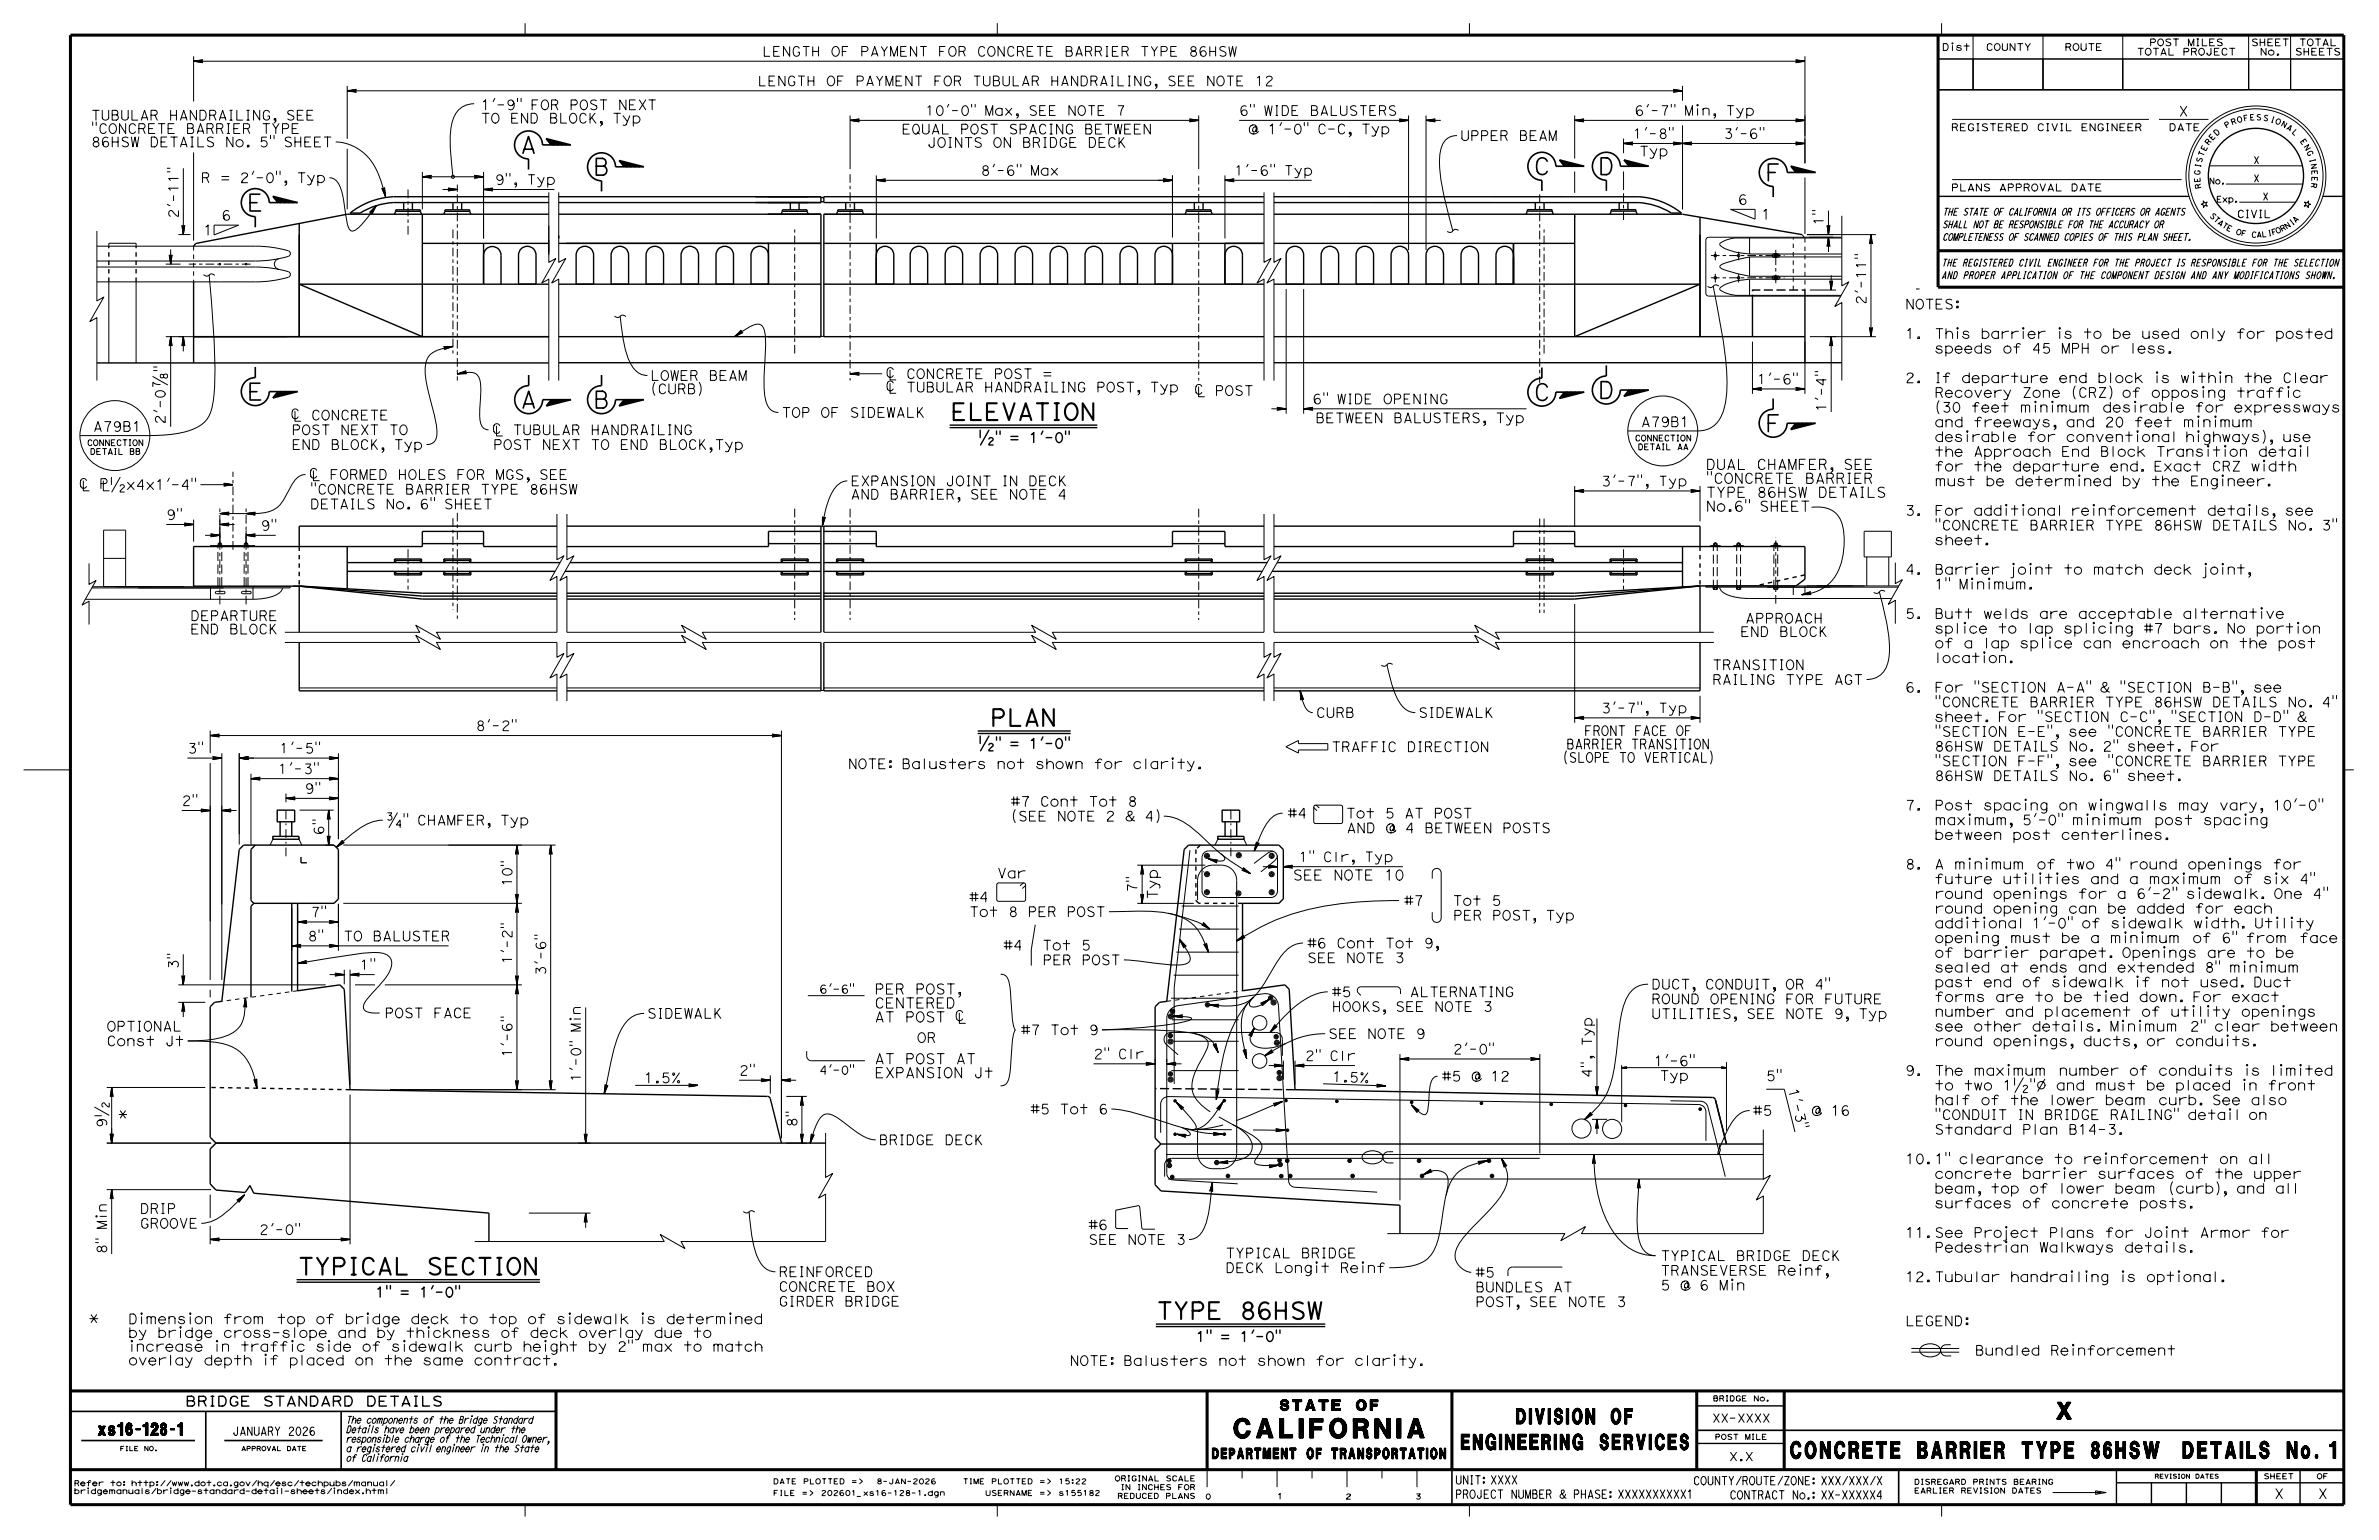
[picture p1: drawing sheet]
<svg xmlns="http://www.w3.org/2000/svg" width="432mm" height="279mm" viewBox="0 0 432 279" stroke-linecap="round" stroke-linejoin="round" font-family="sans-serif">
<defs><g id="words">
<text font-size="3.5" x="224" y="260.9">CALIFORNIA</text>
<g font-size="3">
<text x="94.4" y="27.8">A</text>
<text x="107.7" y="31.8">B</text>
<text x="278.4" y="31.7">C</text>
<text x="290.1" y="31.7">D</text>
<text x="320.4" y="32.8">F</text>
<text x="44.8" y="38.3">E</text>
<text x="44.9" y="72.6">E</text>
<text x="94.4" y="74">A</text>
<text x="107.7" y="74">B</text>
<text x="172.6" y="76.2">ELEVATION</text>
<text x="278.4" y="72.7">C</text>
<text x="290.1" y="72.3">D</text>
<text x="320.4" y="78.3">F</text>
<text x="179.7" y="131.7">PLAN</text>
<text x="54" y="231.3">TYPICAL SECTION</text>
<text x="209.9" y="239.3">TYPE 86HSW</text>
<text x="373.3" y="257.5">X</text>
<text x="325" y="264.6">CONCRETE BARRIER TYPE 86HSW DETAILS No. 1</text>
</g>
<g font-size="2.8">
<text x="265.2" y="263">ENGINEERING SERVICES</text>
<text x="275.2" y="258.3">DIVISION OF</text>
</g>
<text font-size="2.2" x="17.8" y="260.4">xs16-128-1</text>
<g font-size="1.9">
<text x="309.6" y="87.7">&quot;CONCRETE BARRIER</text>
<text x="309.6" y="85.2">DUAL CHAMFER, SEE</text>
<text x="309.6" y="92.8">No.6&quot; SHEET</text>
<text x="309.6" y="90.2">TYPE 86HSW DETAILS</text>
<text x="234.6" y="159.7">SEE NOTE 10</text>
<text x="210.1" y="163.2" transform="rotate(-90 210.1 163.2)">Typ</text>
<text x="153.1" y="180.2">CENTERED</text>
<text x="232.3" y="255.9">STATE OF</text>
<text x="220" y="264.7">DEPARTMENT OF TRANSPORTATION</text>
</g>
<g font-size="1.8">
<text x="138.3" y="10.2">LENGTH OF PAYMENT FOR CONCRETE BARRIER TYPE 86HSW</text>
<text x="137.5" y="15.6">LENGTH OF PAYMENT FOR TUBULAR HANDRAILING, SEE NOTE 12</text>
<text x="16.5" y="21.8">TUBULAR HANDRAILING, SEE</text>
<text x="87.3" y="22.3">TO END BLOCK, Typ</text>
<text x="87.3" y="19.9">1'-9&quot; FOR POST NEXT</text>
<text x="167.9" y="20.9">10'-0&quot; Max, SEE NOTE 7</text>
<text x="224.9" y="20.9">6&quot; WIDE BALUSTERS</text>
<text x="296.7" y="20.9">6'-7&quot; Min, Typ</text>
<text x="395.4" y="21.1">X</text>
<text x="16.5" y="26.6">86HSW DETAILS No. 5&quot; SHEET</text>
<text x="16.5" y="24.2">&quot;CONCRETE BARRIER TYPE</text>
<text x="163.6" y="24.3">EQUAL POST SPACING BETWEEN</text>
<text x="168.3" y="26.7">JOINTS ON BRIDGE DECK</text>
<text x="226.5" y="24.3">@ 1'-0&quot; C-C, Typ</text>
<text x="265.1" y="25.5">UPPER BEAM</text>
<text x="296.3" y="25.1">1'-8&quot;</text>
<text x="297.5" y="28.3">Typ</text>
<text x="312.8" y="25.1">3'-6&quot;</text>
<text x="36.4" y="33.1">R = 2'-0&quot;, Typ</text>
<text x="89.8" y="33.5">9&quot;, Typ</text>
<text x="178" y="31.8">8'-6&quot; Max</text>
<text x="224" y="31.8">1'-6&quot; Typ</text>
<text x="32.4" y="39.6" transform="rotate(-90 32.4 39.6)">2'-11&quot;</text>
<text x="40.2" y="40">6</text>
<text x="315.4" y="37.1">6</text>
<text x="319.7" y="39.8">1</text>
<text x="331" y="40.9" transform="rotate(-90 331 40.9)">1&quot;</text>
<text x="36.9" y="42.6">1</text>
<text x="338.7" y="55.3" transform="rotate(-90 338.7 55.3)">2'-11&quot;</text>
<text x="345.8" y="56.1">NOTES:</text>
<text x="345.8" y="61.4">1.</text>
<text x="351.1" y="64.1">speeds of 45 MPH or less.</text>
<text x="351.1" y="61.4">This barrier is to be used only for posted</text>
<text x="118" y="71.4">(CURB)</text>
<text x="118" y="69">LOWER BEAM</text>
<text x="318.9" y="69.7">1'-6&quot;</text>
<text x="345.8" y="69.4">2.</text>
<text x="351.1" y="69.4">If departure end block is within the Clear</text>
<text x="30" y="77" transform="rotate(-90 30 77)">2'-0?</text>
<text x="141.8" y="75.7">TOP OF SIDEWALK</text>
<text x="238.2" y="73.3">6&quot; WIDE OPENING</text>
<text x="238.7" y="76.7">BETWEEN BALUSTERS, Typ</text>
<text x="297.8" y="77.4">A79B1</text>
<text x="331.5" y="74.7" transform="rotate(-90 331.5 74.7)">1'-4&quot;</text>
<text x="351.1" y="77.5">and freeways, and 20 feet minimum</text>
<text x="351.1" y="74.8">(30 feet minimum desirable for expressways</text>
<text x="351.1" y="72.1">Recovery Zone (CRZ) of opposing traffic</text>
<text x="16.9" y="78.3">A79B1</text>
<text x="52.9" y="81.5">END BLOCK, Typ</text>
<text x="52.9" y="78.9">POST NEXT TO</text>
<text x="89.5" y="81.5">POST NEXT TO END BLOCK,Typ</text>
<text x="177.5" y="80.3">½&quot; = 1'-0&quot;</text>
<text x="351.1" y="82.8">the Approach End Block Transition detail</text>
<text x="351.1" y="80.1">desirable for conventional highways), use</text>
<text x="56.3" y="89.7">&quot;CONCRETE BARRIER TYPE 86HSW</text>
<text x="154.4" y="88.1">EXPANSION JOINT IN DECK</text>
<text x="290.6" y="88.2">3'-7&quot;, Typ</text>
<text x="351.1" y="88.1">must be determined by the Engineer.</text>
<text x="351.1" y="85.5">for the departure end. Exact CRZ width</text>
<text x="30.2" y="94.3">9&quot;</text>
<text x="56.3" y="92.3">DETAILS No. 6&quot; SHEET</text>
<text x="154.4" y="90.6">AND BARRIER, SEE NOTE 4</text>
<text x="345.8" y="93.5">3.</text>
<text x="351.1" y="93.5">For additional reinforcement details, see</text>
<text x="47.3" y="96.2">9&quot;</text>
<text x="351.1" y="98.8">sheet.</text>
<text x="351.1" y="96.2">&quot;CONCRETE BARRIER TYPE 86HSW DETAILS No. 3&quot;</text>
<text x="345.8" y="104.2">4.</text>
<text x="351.1" y="106.9">1&quot; Minimum.</text>
<text x="351.1" y="104.2">Barrier joint to match deck joint,</text>
<text x="34.5" y="112.6">DEPARTURE</text>
<text x="316.8" y="113.1">APPROACH</text>
<text x="345.8" y="112.2">5.</text>
<text x="351.1" y="112.2">Butt welds are acceptable alternative</text>
<text x="34.5" y="115">END BLOCK</text>
<text x="315.8" y="115.5">END BLOCK</text>
<text x="351.1" y="117.6">of a lap splice can encroach on the post</text>
<text x="351.1" y="114.9">splice to lap splicing #7 bars. No portion</text>
<text x="310.8" y="124.2">RAILING TYPE AGT</text>
<text x="310.8" y="121.5">TRANSITION</text>
<text x="345.8" y="125.6">6.</text>
<text x="351.1" y="125.6">For &quot;SECTION A-A&quot; &amp; &quot;SECTION B-B&quot;, see</text>
<text x="351.1" y="120.2">location.</text>
<text x="238.8" y="130.2">CURB</text>
<text x="257.4" y="130.2">SIDEWALK</text>
<text x="290.6" y="129.3">3'-7&quot;, Typ</text>
<text x="351.1" y="130.9">sheet. For &quot;SECTION C-C&quot;, &quot;SECTION D-D&quot; &amp;</text>
<text x="351.1" y="128.3">&quot;CONCRETE BARRIER TYPE 86HSW DETAILS No. 4&quot;</text>
<text x="34" y="136.6">3&quot;</text>
<text x="50.7" y="136.6">1'-5&quot;</text>
<text x="86.3" y="132.6">8'-2&quot;</text>
<text x="177.5" y="135.8">½&quot; = 1'-0&quot;</text>
<text x="241.6" y="136.4">TRAFFIC DIRECTION</text>
<text x="284.3" y="135.9">BARRIER TRANSITION</text>
<text x="287.5" y="133.5">FRONT FACE OF</text>
<text x="351.1" y="136.3">86HSW DETAILS No. 2&quot; sheet. For</text>
<text x="351.1" y="133.6">&quot;SECTION E-E&quot;, see &quot;CONCRETE BARRIER TYPE</text>
<text x="50.4" y="140.4">1'-3&quot;</text>
<text x="55.3" y="144">9&quot;</text>
<text x="153.9" y="139.5">NOTE: Balusters not shown for clarity.</text>
<text x="283.6" y="138.3">(SLOPE TO VERTICAL)</text>
<text x="351.1" y="141.6">86HSW DETAILS No. 6&quot; sheet.</text>
<text x="351.1" y="139">&quot;SECTION F-F&quot;, see &quot;CONCRETE BARRIER TYPE</text>
<text x="33" y="146.2">2&quot;</text>
<text x="70" y="149.7">¾&quot; CHAMFER, Typ</text>
<text x="183.4" y="149">(SEE NOTE 2 &amp; 4)</text>
<text x="183.4" y="146.3">#7 Cont Tot 8</text>
<text x="233.7" y="148.4">#4</text>
<text x="241.7" y="148.4">Tot 5 AT POST</text>
<text x="345.8" y="147">7.</text>
<text x="351.1" y="149.6">maximum, 5'-0&quot; minimum post spacing</text>
<text x="351.1" y="147">Post spacing on wingwalls may vary, 10'-0&quot;</text>
<text x="58.8" y="151.5" transform="rotate(-90 58.8 151.5)">6&quot;</text>
<text x="351.1" y="152.3">between post centerlines.</text>
<text x="92.9" y="160.9" transform="rotate(-90 92.9 160.9)">10&quot;</text>
<text x="181" y="159.3">Var</text>
<text x="206.4" y="162" transform="rotate(-90 206.4 162)">7&quot;</text>
<text x="235.7" y="156.3">1&quot; Clr, Typ</text>
<text x="345.8" y="157.7">8.</text>
<text x="351.1" y="160.3">future utilities and a maximum of six 4&quot;</text>
<text x="351.1" y="157.7">A minimum of two 4&quot; round openings for</text>
<text x="56.4" y="166.4">7&quot;</text>
<text x="175.9" y="166.3">Tot 8 PER POST</text>
<text x="175.9" y="163.6">#4</text>
<text x="254.8" y="164.3">#7</text>
<text x="262" y="166.1">PER POST, Typ</text>
<text x="263.1" y="164.3">Tot 5</text>
<text x="351.1" y="165.7">round opening can be added for each</text>
<text x="351.1" y="163">round openings for a 6'-2&quot; sidewalk. One 4&quot;</text>
<text x="55.8" y="170.7">8&quot;</text>
<text x="62.3" y="170.7">TO BALUSTER</text>
<text x="182.1" y="172.4">#4</text>
<text x="188.7" y="172.4">Tot 5</text>
<text x="237.3" y="172">#6 Cont Tot 9,</text>
<text x="351.1" y="173.7">of barrier parapet. Openings are to be</text>
<text x="351.1" y="171">opening must be a minimum of 6&quot; from face</text>
<text x="351.1" y="168.4">additional 1'-0&quot; of sidewalk width. Utility</text>
<text x="32.4" y="175.9" transform="rotate(-90 32.4 175.9)">3&quot;</text>
<text x="65.3" y="175.9">1&quot;</text>
<text x="92.9" y="174.9" transform="rotate(-90 92.9 174.9)">1'-2&quot;</text>
<text x="99.1" y="177" transform="rotate(-90 99.1 177)">3'-6&quot;</text>
<text x="237.3" y="174.7">SEE NOTE 3</text>
<text x="299.7" y="179.5">DUCT, CONDUIT, OR 4&quot;</text>
<text x="351.1" y="179.1">past end of sidewalk if not used. Duct</text>
<text x="351.1" y="176.4">sealed at ends and extended 8&quot; minimum</text>
<text x="69.8" y="184.7">POST FACE</text>
<text x="117.4" y="184.7">SIDEWALK</text>
<text x="241.7" y="183.5">HOOKS, SEE NOTE 3</text>
<text x="241.7" y="180.8">#5</text>
<text x="250.4" y="180.8">ALTERNATING</text>
<text x="299.7" y="184.8">UTILITIES, SEE NOTE 9, Typ</text>
<text x="299.7" y="182.1">ROUND OPENING FOR FUTURE</text>
<text x="351.1" y="184.4">number and placement of utility openings</text>
<text x="351.1" y="181.7">forms are to be tied down. For exact</text>
<text x="19.3" y="189.7">Const Jt</text>
<text x="19.3" y="187.1">OPTIONAL</text>
<text x="92.9" y="191.9" transform="rotate(-90 92.9 191.9)">1'-6&quot;</text>
<text x="166.4" y="189.1">OR</text>
<text x="185.3" y="187.7">#7 Tot 9</text>
<text x="241.1" y="188.4">SEE NOTE 9</text>
<text x="263.7" y="191.2">2'-0&quot;</text>
<text x="351.1" y="189.8">round openings, ducts, or conduits.</text>
<text x="351.1" y="187.1">see other details. Minimum 2&quot; clear between</text>
<text x="105.4" y="196.3" transform="rotate(-90 105.4 196.3)">1'-0&quot; Min</text>
<text x="116.9" y="196.4">1.5%</text>
<text x="134.2" y="195.1">2&quot;</text>
<text x="198.5" y="192.1">2&quot; Clr</text>
<text x="236.9" y="192.4">2&quot; Clr</text>
<text x="241.8" y="196.2" transform="rotate(2 241.8 196.2)">1 . 5 %</text>
<text x="261.7" y="196.1">#5 @ 12</text>
<text x="289" y="195.6" transform="rotate(-90 289 195.6)">4&quot;, Typ</text>
<text x="300.2" y="193.4">1'-6&quot;</text>
<text x="301.2" y="196">Typ</text>
<text x="320.5" y="196.1">5&quot;</text>
<text x="324.5" y="197.7" transform="rotate(76 324.5 197.7)">1 ' - 3 &quot;</text>
<text x="345.8" y="195.1">9.</text>
<text x="351.1" y="197.8">to two 1½&quot;Ø and must be placed in front</text>
<text x="351.1" y="195.1">The maximum number of conduits is limited</text>
<text x="21.4" y="203.1">*</text>
<text x="187" y="202.1">#5 Tot 6</text>
<text x="318.1" y="202.4">#5</text>
<text x="326.6" y="202.4">@ 16</text>
<text x="351.1" y="203.1">&quot;CONDUIT IN BRIDGE RAILING&quot; detail on</text>
<text x="351.1" y="200.4">half of the lower beam curb. See also</text>
<text x="19.4" y="204.6" transform="rotate(-90 19.4 204.6)">9½</text>
<text x="144.7" y="204.5" transform="rotate(-90 144.7 204.5)">8&quot;</text>
<text x="159.5" y="207.7">BRIDGE DECK</text>
<text x="351.1" y="205.8">Standard Plan B14-3.</text>
<text x="345.8" y="211.1">10.1&quot; clearance to reinforcement on all</text>
<text x="351.1" y="213.8">concrete barrier surfaces of the upper</text>
<text x="25.4" y="220.2">DRIP</text>
<text x="351.1" y="219.2">surfaces of concrete posts.</text>
<text x="351.1" y="216.5">beam, top of lower beam (curb), and all</text>
<text x="19.4" y="227.5" transform="rotate(-90 19.4 227.5)">8&quot; Min</text>
<text x="25.4" y="222.8">GROOVE</text>
<text x="47" y="224">2'-0&quot;</text>
<text x="197.6" y="225.8">SEE NOTE 3</text>
<text x="197.6" y="223.1">#6</text>
<text x="345.8" y="224.5">11.See Project Plans for Joint Armor for</text>
<text x="351.1" y="227.2">Pedestrian Walkways details.</text>
<text x="141.3" y="231.6">REINFORCED</text>
<text x="222.4" y="230.9">DECK Longit Reinf</text>
<text x="222.4" y="228.2">TYPICAL BRIDGE</text>
<text x="267.8" y="231.7">#5</text>
<text x="301.4" y="231.4">TRANSEVERSE Reinf,</text>
<text x="301.4" y="228.7">TYPICAL BRIDGE DECK</text>
<text x="345.8" y="232.5">12.Tubular handrailing is optional.</text>
<text x="68.1" y="235.3">1&quot; = 1'-0&quot;</text>
<text x="141.3" y="237">GIRDER BRIDGE</text>
<text x="141.3" y="234.3">CONCRETE BOX</text>
<text x="267.8" y="237.1">POST, SEE NOTE 3</text>
<text x="267.8" y="234.4">BUNDLES AT</text>
<text x="301.4" y="234.1">5 @ 6 Min</text>
<text x="16.1" y="240.2">*</text>
<text x="23.3" y="245.2">increase in traffic side of sidewalk curb height by 2&quot; max to match</text>
<text x="23.3" y="242.7">by bridge cross-slope and by thickness of deck overlay due to</text>
<text x="23.3" y="240.2">Dimension from top of bridge deck to top of sidewalk is determined</text>
<text x="217" y="243.4">1&quot; = 1'-0&quot;</text>
<text x="345.8" y="240.5">LEGEND:</text>
<text x="358.4" y="245.9">Bundled Reinforcement</text>
<text x="23.3" y="247.7">overlay depth if placed on the same contract.</text>
<text x="194.1" y="247.7">NOTE: Balusters not shown for clarity.</text>
<text x="33.6" y="255.1">BRIDGE STANDARD DETAILS</text>
<text x="412.8" y="271.9">X</text>
<text x="420.7" y="271.9">X</text>
</g>
<g font-size="1.5">
<text x="148.7" y="180.2">6'-6&quot;</text>
<text x="148.7" y="194.9">4'-0&quot;</text>
<text x="42.2" y="260.4">JANUARY 2026</text>
<text x="310.7" y="258">XX-XXXX</text>
<text x="264.1" y="269.3">UNIT: XXXX</text>
<text x="307.3" y="269.4">COUNTY/ROUTE/ZONE: XXX/XXX/X</text>
<text x="313.8" y="265">X.X</text>
<text x="264.1" y="271.8">PROJECT NUMBER &amp; PHASE: XXXXXXXXXX1</text>
<text x="313.9" y="272">CONTRACT No.: XX-XXXXX4</text>
</g>
<text font-size="1.4" x="406" y="39.5">CIVIL</text>
<g font-size="1.3">
<text x="354.1" y="23.7">REGISTERED CIVIL ENGINEER</text>
<text x="393.6" y="23.7">DATE</text>
<text x="409" y="29.7">X</text>
<text x="354.1" y="34.7">PLANS APPROVAL DATE</text>
<text x="409" y="33">X</text>
<text x="352.5" y="41.3">SHALL NOT BE RESPONSIBLE FOR THE ACCURACY OR</text>
<text x="352.5" y="39.1">THE STATE OF CALIFORNIA OR ITS OFFICERS OR AGENTS</text>
<text x="410.7" y="36.3">X</text>
<text x="352.5" y="43.6">COMPLETENESS OF SCANNED COPIES OF THIS PLAN SHEET.</text>
<text x="352.4" y="50.6">AND PROPER APPLICATION OF THE COMPONENT DESIGN AND ANY MODIFICATIONS SHOWN.</text>
<text x="352.4" y="48.3">THE REGISTERED CIVIL ENGINEER FOR THE PROJECT IS RESPONSIBLE FOR THE SELECTION</text>
<text x="62.8" y="263.4">a registered civil engineer in the State</text>
<text x="62.8" y="261.7">responsible charge of the Technical Owner,</text>
<text x="62.8" y="260">Details have been prepared under the</text>
<text x="62.8" y="258.2">The components of the Bridge Standard</text>
<text x="62.8" y="265.1">of California</text>
</g>
<g font-size="1.2">
<text x="352.5" y="9.2">Dist</text>
<text x="360.4" y="9.2">COUNTY</text>
<text x="374.7" y="9.2">ROUTE</text>
<text x="387.8" y="10">TOTAL PROJECT</text>
<text x="390.1" y="8.3">POST MILES</text>
<text x="408.6" y="8.3">SHEET</text>
<text x="410.2" y="10">No.</text>
<text x="416.5" y="10">SHEETS</text>
<text x="417.3" y="8.3">TOTAL</text>
</g>
<g font-size="1.1">
<text x="400.9" y="33.4">No.</text>
<text x="402.3" y="36.7">Exp.</text>
<text x="15.8" y="80.9">CONNECTION</text>
<text x="16.3" y="82.4">DETAIL BB</text>
<text x="296.7" y="80">CONNECTION</text>
<text x="297.3" y="81.6">DETAIL AA</text>
</g>
<g font-size="1">
<text x="404.1" y="23.3" transform="rotate(-31 404.1 23.3)">P</text>
<text x="405.1" y="22.7" transform="rotate(-20 405.1 22.7)">R</text>
<text x="406.1" y="22.3" transform="rotate(-15 406.1 22.3)">O</text>
<text x="407.3" y="22" transform="rotate(-10 407.3 22)">F</text>
<text x="408.4" y="21.8" transform="rotate(-4 408.4 21.8)">E</text>
<text x="409.5" y="21.8" transform="rotate(1 409.5 21.8)">S</text>
<text x="410.7" y="21.8" transform="rotate(12 410.7 21.8)">S</text>
<text x="412" y="22.1" transform="rotate(17 412 22.1)">I</text>
<text x="412.9" y="22.3" transform="rotate(22 412.9 22.3)">O</text>
<text x="413.9" y="22.8" transform="rotate(28 413.9 22.8)">N</text>
<text x="414.9" y="23.3" transform="rotate(33 414.9 23.3)">A</text>
<text x="399.6" y="29.6" transform="rotate(-74 399.6 29.6)">S</text>
<text x="399.9" y="28.5" transform="rotate(-69 399.9 28.5)">T</text>
<text x="400.3" y="27.5" transform="rotate(-63 400.3 27.5)">E</text>
<text x="400.9" y="26.4" transform="rotate(-53 400.9 26.4)">R</text>
<text x="401.5" y="25.5" transform="rotate(-47 401.5 25.5)">E</text>
<text x="402.3" y="24.7" transform="rotate(-42 402.3 24.7)">D</text>
<text x="415.9" y="24" transform="rotate(44 415.9 24)">L</text>
<text x="417.4" y="25.6" transform="rotate(55 417.4 25.6)">E</text>
<text x="418.1" y="26.6" transform="rotate(60 418.1 26.6)">N</text>
<text x="418.6" y="27.6" transform="rotate(65 418.6 27.6)">G</text>
<text x="419.2" y="28.9" transform="rotate(76 419.2 28.9)">I</text>
<text x="419.4" y="29.8" transform="rotate(81 419.4 29.8)">N</text>
<text x="399.3" y="31.8" transform="rotate(-85 399.3 31.8)">G</text>
<text x="399.4" y="33.1" transform="rotate(-96 399.4 33.1)">E</text>
<text x="399.4" y="30.5" transform="rotate(-79 399.4 30.5)">I</text>
<text x="399.6" y="34.2" transform="rotate(-101 399.6 34.2)">R</text>
<text x="419.5" y="33.1" transform="rotate(98 419.5 33.1)">R</text>
<text x="419.6" y="30.9" transform="rotate(87 419.6 30.9)">E</text>
<text x="419.6" y="32" transform="rotate(92 419.6 32)">E</text>
<text x="401" y="39.2" transform="rotate(46 401 39.2)">S</text>
<text x="401.7" y="39.9" transform="rotate(41 401.7 39.9)">T</text>
<text x="402.4" y="40.6" transform="rotate(37 402.4 40.6)">A</text>
<text x="403.2" y="41.1" transform="rotate(32 403.2 41.1)">T</text>
<text x="404" y="41.7" transform="rotate(27 404 41.7)">E</text>
<text x="415" y="41.6" transform="rotate(-34 415 41.6)">N</text>
<text x="416" y="40.9" transform="rotate(-38 416 40.9)">I</text>
<text x="416.6" y="40.5" transform="rotate(-43 416.6 40.5)">A</text>
<text x="405.7" y="42.4" transform="rotate(18 405.7 42.4)">O</text>
<text x="406.7" y="42.7" transform="rotate(13 406.7 42.7)">F</text>
<text x="408.6" y="43" transform="rotate(4 408.6 43)">C</text>
<text x="409.6" y="43.1" transform="rotate(-1 409.6 43.1)">A</text>
<text x="410.5" y="43" transform="rotate(-6 410.5 43)">L</text>
<text x="411.7" y="42.9" transform="rotate(-10 411.7 42.9)">I</text>
<text x="412.4" y="42.7" transform="rotate(-15 412.4 42.7)">F</text>
<text x="413.3" y="42.4" transform="rotate(-24 413.3 42.4)">O</text>
<text x="414.2" y="42.1" transform="rotate(-29 414.2 42.1)">R</text>
<text x="310.9" y="254.2">BRIDGE No.</text>
<text x="311.2" y="261.2">POST MILE</text>
<text x="13.4" y="269.6">Refer to: http://www.dot.ca.gov/hq/esc/techpubs/manual/</text>
<text x="140.3" y="269.2">DATE PLOTTED =&gt;</text>
<text x="174.7" y="269.2">TIME PLOTTED =&gt;</text>
<text x="192.1" y="269.2">15:22</text>
<text x="202.3" y="268.7">ORIGINAL SCALE</text>
<text x="347.4" y="269.3">DISREGARD PRINTS BEARING</text>
<text x="410.8" y="268.3">SHEET</text>
<text x="420.5" y="268.3">OF</text>
<text x="13.4" y="271">bridgemanuals/bridge-standard-detail-sheets/index.html</text>
<text x="140.3" y="271.3">FILE =&gt;</text>
<text x="149" y="271.3">202601_xs16-128-1.dgn</text>
<text x="178.8" y="271.3">USERNAME =&gt;</text>
<text x="192.1" y="271.3">s155182</text>
<text x="202.8" y="271.9">REDUCED PLANS</text>
<text x="203.4" y="270.3">IN INCHES FOR</text>
<text x="218.8" y="272">0</text>
<text x="231.8" y="271.9">1</text>
<text x="244.2" y="272">2</text>
<text x="256.9" y="272">3</text>
<text x="347.4" y="270.9">EARLIER REVISION DATES</text>
</g>
<g font-size=".8">
<text x="21.8" y="263.2">FILE NO.</text>
<text x="43.8" y="263.2">APPROVAL DATE</text>
<text x="391.1" y="268.2">REVISION DATES</text>
</g>
</g></defs>
<g fill="none" stroke="#000" stroke-width=".18">
<path d="M35.1 10.2v8.2M35.1 11.1l1.6 .1M35.1 11.1l1.7 .3-.1-.2M35.1 11.1h292.5M35.1 11.1l1.7 .2M36.7 11l-1.6 .1M36.7 11l.1-.2-1.7 .3M36.7 11v.2M36.8 10.9l-1.7 .2M63 16.5h242.4M63 16.5l1.7 .3-.1-.2M63 16.5l1.7 .2"/>
<path d="M63 15.6v9.6M63 16.5h1.6M63 16.5l1.6 .1M64.6 16.4l-1.6 .1M64.6 16.3l-1.6 .2M64.6 16.3l.1-.1-1.7 .3M64.6 16.3v.3M64.7 16.3l-1.7 .2M86.1 18.8a4.1 4.1 0 0 0-4.1 3.8 34.3 34.3 0 0 0 .2 9.5M89.8 17.8l-.3 .6M93.9 17.8v.6M94.6 17.8v.6"/>
<path d="M95.3 4.2v2.2M172.2 18.9l-.3 .6M176.4 18.9v.6M177 18.9v.6M181 4.2v2.2M227 18.9v.6M227.6 18.9v.6M266.7 4.2v2.2M299.2 18.9l-.3 .6M303.4 18.9v.6M303.8 16.3l1.6 .2M303.8 16.3v.3"/>
<path d="M303.8 16.3l-.1-.1 1.7 .3M303.8 16.4l1.6 .1M304 18.9v.6M305.4 16.5h-1.6M305.4 15.6v2.7M305.4 16.5l-1.6 .2M305.4 16.5l-1.6 .1M305.4 16.5l-1.7 .3 .1-.2M308.1 19.7v1.3M326 10.9l1.6 .2M326 11v.2M326 11l-.1-.2 1.7 .3"/>
<path d="M326 11l1.6 .1M326.1 11l1.5 .1M327.6 11.1l-1.5 .1M327.6 11.1l-1.6 .1M327.6 10.2v19.4M327.6 11.1l-1.6 .2M327.6 11.1l-1.7 .3 .1-.2M351.8 10.7h6.3v5.6h-6.3zM351.8 10.7h73.6M352.4 4.2v2.2M354.4 8.3v.9M358.1 10.7h12.7v5.6h-12.7z"/>
<path d="M358.1 6.4v9.9M370.8 6.4v9.9M370.8 10.7h14.5v5.6h-14.5zM385.3 10.7h22.8v5.6h-22.8zM385.3 6.4v9.9M408.1 6.4v9.9M408.1 10.7h7.7v5.6h-7.7zM415.8 6.4v9.9M415.8 10.7h9.6v5.6h-9.6zM16.8 22.1v.6M17.5 22.1v.6M30.3 30.5h.6"/>
<path d="M30.3 31.2h.6M30.3 37.1l.6 .3M33.3 30.5v12.1M35.1 27.7v16M46.1 31.1l-.3 .5M49.1 24.6v.6M49.7 24.6v.6M50.2 31v.7M50.8 31v.7M59.8 32.2a2.65 2.65 0 0 1 2.2 2.5l.6 3.4a9.6 9.6 0 0 0 .9 3.5l.3 .3a3.3 3.3 0 0 0 2.2-1.5l2.3-3.1M60.9 25.8a8.8 8.8 0 0 1 8 6.4l1.1 3.5M63 27v11"/>
<path d="M67.4 38.5l.1 .2M68.3 37.3l-.9 1.2M68.3 37.3l-1.1 1.2M68.3 37.3l-.8 1.4M68.3 37.3l-1.2 1.2h.3M68.3 37.3l-.8 1.5M68.3 37.3l-1 1.2M68.3 37.3l-.8 1.5v-.1M68.3 37.3l-.9 1.3M69.4 34.2l.6 1.5M69.5 34.2l.5 1.5M69.6 34.2l-.3-.1 .7 1.6"/>
<path d="M69.6 34.2l.4 1.5M69.7 34.1l-.1 .1M69.7 34.1l.1-.1 .2 1.7M69.7 34.1l.3 1.6M69.8 34.1l.2 1.6M76.7 32.1l1.6 .3-.1-.2M76.7 32.1l1.6 .2M76.7 32.1h11.1M76.7 32.1l1.5 .1M76.7 32.1h1.5M76.7 31.2v6.8M78.2 32l-1.5 .1"/>
<path d="M78.2 31.9l.1-.1-1.6 .3M78.2 31.9l-1.5 .2M78.2 31.9v.3M78.3 31.9l-1.6 .2M80.3 34.4h2.7M81.4 34.2l1.6 .2M81.4 34.2v.3M81.4 34.2l-.1-.1 1.7 .3M81.5 34.3l1.5 .1M83 34.4h-1.5M83 34.4l-1.6 .1M83 33.5v1.3"/>
<path d="M83 34.4l-1.6 .2M83 34.4l-1.7 .3 .1-.2M86.1 31.9l1.7 .2M86.2 31.9l1.6 .2M86.2 31.9l-.1-.1 1.7 .3M86.2 31.9v.3M86.2 32l1.6 .1M87.8 34.4h12.8M87.8 34.4l1.6 .2M87.8 32.1h-1.6M87.8 34.4l1.6-.2v.3M87.8 31.2v12.1"/>
<path d="M87.8 34.4h1.5M87.8 34.4l1.6 .1M87.8 32.1l-1.7 .3 .1-.2M87.8 32.1l-1.7 .2M87.8 34.4l1.6 .3v-.2M87.8 32.1l-1.6 .1M89.3 34.3l-1.5 .1M89.4 34.2l-1.6 .2M89.4 34.1l-1.6 .3M91.9 31.4v.6M92.6 31.4v.6M99.6 34.9v12.7l1.3-.7-2.6 4.4 1.3-.7v18.4"/>
<path d="M101.4 34.9v12.7l1.3-.7-2.5 4.4 1.2-.7v18.4M139.5 38.9h9.5M149.5 38.9h9.6M154.3 21.8l1.7 .3-.1-.1M154.3 21.8l1.6 .2M154.3 21.8h63.3M154.3 20.9v9.8M154.3 21.8l1.5 .1M155.8 21.8h-1.5M155.9 21.7l-1.6 .1M155.9 21.7l.1-.1-1.7 .2M155.9 21.7v.3"/>
<path d="M155.9 21.6l-1.6 .2M159.1 31.8v11.5M159.1 32.7h53.7M159.1 32.7l1.5 .1M159.1 32.7l1.5 .2M159.1 32.7l1.6 .3-.1-.1M159.1 32.7l1.6 .2M160.6 32.6l-1.5 .1M160.6 32.6l.1-.2-1.6 .3M160.6 32.6v.3M160.7 32.5l-1.6 .2M180.5 29.7l-.3 .6"/>
<path d="M184.6 29.7v.6M185.3 29.7v.6M211.2 32.5l1.6 .2M211.2 32.6v.3M211.2 32.6l1.6 .1M211.2 32.6l-.1-.2 1.7 .3M211.3 32.6l1.5 .1M212.8 32.7l-1.5 .1M212.8 31.8v11.3M212.8 32.7l-1.6 .2M212.8 32.7l-1.7 .3 .1-.1M215.9 21.6l1.7 .2"/>
<path d="M216 21.7v.3M216 21.7l-.1-.1 1.7 .2M216 21.7l1.6 .1M216 21.8h1.6M217.6 21.8l-1.6 .2M217.6 21.8l-1.6 .1M217.6 20.9v9.8M217.6 21.8l-1.7 .3M217.6 21.8l-1.7 .3 .1-.1M222.3 32.7l1.7 .3-.1-.1M222.3 32.7l1.7 .2M222.3 32.7h15.8"/>
<path d="M222.3 31.8v11.5M222.3 32.7l1.6 .1M222.3 32.7l1.6 .2M223.8 32.7l.1 .2M223.9 32.6l-1.6 .1M224 32.5l-1.7 .2M224 32.4l-1.7 .3M224.9 21.8h30.8M226.6 29.7l-.3 .6M229.4 34.9v12.7l1.3-.7-2.5 4.4 1.2-.7v18.4M230.7 29.7v.6M231.2 34.9v12.7l1.3-.7-2.5 4.4 1.2-.7v18.4"/>
<path d="M231.3 29.7v.6M232.6 22.2l-.3 .6M236.7 22.2v.6M237.4 22.2v.6M254 21.6l1.7 .2M254.1 21.7l1.6 .1M254.1 21.7v.3M254.1 21.7l-.1-.1 1.7 .2M254.1 21.8h1.6M255.7 21.8l-1.6 .1M255.7 20.9v24.5M255.7 21.8l-1.7 .3"/>
<path d="M255.7 21.8l-1.7 .3 .1-.1M255.7 21.8l-1.6 .2M258.8 21.8l1.7 .2M258.8 21.8h2.7M258.8 20.9v24.5M258.8 21.8l1.6 .1M258.8 21.8l1.6 .2M258.8 21.8l1.7 .3-.1-.1M260.4 21.8h-1.6M260.4 21.7l-1.6 .1M260.4 21.7l.1-.1-1.7 .2M260.4 21.7v.3"/>
<path d="M260.5 21.6l-1.7 .2M264.5 24.6a2.78 2.78 0 0 0-2.9 2.2 18.1 18.1 0 0 0 .4 8.1l1.7 7M285.8 21.8l1.6 .2M285.8 20.9v7.9M285.8 31.1v3.9M285.8 21.8h41.8M285.8 21.8l1.6 .1M285.8 21.8l1.7 .3-.1-.1M287.4 21.8h-1.6M287.4 21.7l-1.6 .1M287.4 21.7l.1-.1-1.7 .2M287.4 21.7v.3"/>
<path d="M287.4 21.6l-1.6 .2M294.7 26h32.9M294.7 26l1.6 .2M294.7 25.1v2.7M294.7 31.1v3.4M294.7 26l1.5 .1M294.7 26l1.7 .3-.1-.1M296.2 26h-1.5M296.3 25.9v.3M296.3 25.9l-1.6 .1M296.3 25.9l.1-.2-1.7 .3M296.3 25.8l-1.6 .2"/>
<path d="M298.9 23.1l-.3 .6M303 23v.7M303.7 23v.7M303.8 25.8l3.2 .4M303.8 25.9l3.2 .3M303.8 25.9l-.1-.2 3.4 .6-.1-.1M303.8 25.9v.3M303.8 26l3.1 .1M305.4 22.7v15.3M305.4 26l-1.6 .2M306.9 26l-3.1 .1M307 25.9l-1.6 .1"/>
<path d="M307 25.9l.1-.2-3.4 .6 .1-.1M307 25.9v.3M307 25.8l-1.6 .2M314.1 38h4.5v1.8zM315.4 23.1l-.3 .6M319.5 23v.7M320.1 23v.7M326 21.6l1.6 .2M326 25.8l1.6 .2M326 21.7v.3M326 21.7l-.1-.1 1.7 .2M326 25.9v.3"/>
<path d="M326 25.9l-.1-.2 1.7 .3M326 21.7l1.6 .1M326 25.9l1.6 .1M326.1 21.8h1.5M326.1 26h1.5M327.6 21.8l-1.5 .1M327.6 26l-1.5 .1M327.6 21.8l-1.6 .2M327.6 26l-1.6 .2M327.6 32.2v10.3M327.6 21.8l-1.6 .3M327.6 21.8l-1.7 .3 .1-.1"/>
<path d="M327.6 26l-1.7 .3 .1-.1M328.9 38.2h.6M328.9 38.9h.6M331.9 38.2v4.4M334.3 39.2v12.6l1.3-.7-2.6 4.5 1.3-.7v14.1M354.3 32.6h41.7M354.3 21.7h35.7M391.9 21.7h9M399.9 36.4l.3 .4 .4-.1-.2 .3 .2 .4-.4-.1-.3 .4v-.5l-.4-.1 .4-.2zM401 30.1h16.9M404 33.4h14M406.5 36.7h10.2"/>
<path d="M418.3 36.7l.4 .1 .3-.3v.4l.4 .2-.4 .1v.5l-.3-.4-.4 .1 .2-.4zM17.6 41.9v12.7l1.3-.7-2.6 4.4 1.3-.7v11.4M17.6 44.7h28.8a19.5 19.5 0 0 1 6.1 .9 .53 .53 0 0 1-.2 .9 21.6 21.6 0 0 1-5.9 .9h-28.8M17.6 48.4h28.8a19.6 19.6 0 0 1 6.1 1 .53 .53 0 0 1-.2 .9 21.5 21.5 0 0 1-5.9 .8h-28.8M19.8 44.7v-.6h4.9v.6M19.8 51.1v14.7M24.7 51.1v14.7M30.1 47.9h2.7M30.8 46.3l.2 1.6M30.8 46.3l-.1-.1 .3 1.7M30.8 46.3h.3M30.9 46.4l.1 1.5"/>
<path d="M31 45.3v2.6M31 46.4v1.5M31.1 46.3l.2-.1-.3 1.7M31.1 46.3l-.1 1.6M31.2 46.3l-.2 1.6M32.4 42.6h2.2M33.1 40.9l.2 1.7M33.1 41h.3M33.1 41l.2 1.6M33.1 41l-.1-.1 .3 1.7M33.2 41l.1 1.6M33.3 41v1.6"/>
<path d="M33.4 41l-.1 1.6M33.4 41l.2-.1-.3 1.7M33.5 40.9l-.2 1.7M36.9 49.8a.85 .85 0 0 0 1.4-.1l.7 .3M38 49.9l.2 2.7a115.4 115.4 0 0 1 .6 18.9 7.3 7.3 0 0 1-1.9 5.3 11.9 11.9 0 0 1-7 2.1l-2.7 .1M38.9 40.8h4.4l-4.4 1.8M50.6 46.9a.98 .98 0 0 0-.8 1 .98 .98 0 0 0 .8 1M54.3 42.6v18.5h.5M99.6 41v5.2M111.5 57.3a.88 .88 0 0 0 1.4-.1l.7 .2M112.6 57.4a25.2 25.2 0 0 0 2 8.8 3.4 3.4 0 0 0 2.9 1.9M134.5 60l-1.2 1.1"/>
<path d="M159.1 49.9v.1M159.1 50.9h.1M212.8 46.8v4.8M233.4 52.5v22.6M236.6 52.5v22.6M264.7 41.8a.89 .89 0 0 0-1.3 .3l-.7-.1M308.6 42.6v18.5h-.5M311 51.9a129 129 0 0 1 2.4 16.4 15.8 15.8 0 0 1-1.2 7.6 4.4 4.4 0 0 1-4.1 2.3M312 51.9a.89 .89 0 0 0-1.4 .2l-.7-.1M314.9 53.6h19.3M317.6 50.6a10.1 10.1 0 0 0-5.4 1.6v.3l.6 .5 2.1 .6M317.6 43.2v2.9"/>
<path d="M317.6 46.6v3.5h16.7M317.6 50.6v3M317.6 46.6l-.6 .1a19.1 19.1 0 0 0-4.7 1.5 .52 .52 0 0 0 .5 .7l2.5 .7 2.3 .5M317.6 46.1h16.7M317.6 46.6h16.7M317.6 50.6h16.7M322 50.1a.33 .33 0 0 0-.3 .3 .33 .33 0 0 0 .3 .3h.6M322 50.1h.6a.33 .33 0 0 1 .4 .3 .33 .33 0 0 1-.3 .3M322.6 46.7h-.6a.33 .33 0 0 1-.3-.3 .33 .33 0 0 1 .3-.4h.6a.33 .33 0 0 1 .4 .4 .33 .33 0 0 1-.3 .3M328 42.6h12.5M328.5 52.6h4.8M331.7 40.9l.2 1.7"/>
<path d="M331.7 44.6h.3M331.7 41l.2 1.6M331.7 41l-.1-.1 .3 1.7M331.8 41l.1 1.6M331.9 43l-.3 1.7 .1-.1M331.9 43l-.2 1.7M331.9 43l.2 1.7M331.9 43l-.1 1.6M331.9 43l-.2 1.6M331.9 43l.3 1.7-.2-.1M331.9 43v2.7M331.9 43v1.6"/>
<path d="M331.9 43l.1 1.6M331.9 41v1.6M332 41l-.1 1.6M332 41h-.3M332 41l.2-.1-.3 1.7M332.1 40.9l-.2 1.7M332.2 51l.2 1.6M332.2 51l-.1-.1 .3 1.7M332.3 51.1l.1 1.5M332.4 49.9v2.7M332.4 51.1v1.5M332.5 51l-.1 1.6"/>
<path d="M332.5 51h-.3M332.5 51l.1-.1-.2 1.7M332.6 51l-.2 1.6M334.3 43.2h-19.4l-1.6 .3-1.1 .7a1.43 1.43 0 0 0 1.1 1l1.7 .5 2.6 .4M334.3 43h-24.2l-.4 .3-.1 .3v9.6l.3 .4 24.2 .1M336.6 46.2h.6M336.6 46.8h.6M336.6 52.7l.6 .3M339.4 59.5l.2 1.6M339.4 59.5h.3M339.4 59.5l-.1-.1 .3 1.7M339.4 44.2h.3"/>
<path d="M339.5 59.5l.1 1.6M339.6 42.6l-.3 1.6h.1M339.6 42.6l-.2 1.6M339.6 42.6v18.5M339.6 42.6l.2 1.6M339.6 42.6l-.1 1.5M339.6 42.6l.3 1.6h-.2M339.6 42.6l.1 1.5M339.6 42.6l.1 1.6M339.7 59.5l-.1 1.6M339.7 59.5l.2-.1-.3 1.7M339.8 59.5l-.2 1.6"/>
<path d="M347.8 52.4h.6M14.5 79h12.7M27.7 68.3l2.7 1.5M27.9 66.6h.6M27.9 67.2h.6M27.9 74.4l.6 .3M29.1 69.8a1.68 1.68 0 0 1-1.3-.4l-.1 .7M29.7 68.2l-.1-.3h-.3h-.1l-.1 .3 .1 .3h.4a.42 .42 0 0 1 .4-.6 .42 .42 0 0 1 .4 .6l-.4 .1-.3-.3M30.1 61.1h22M30.8 62.7h.3M31 61.1l.1 1.6M31 61.1l-.2 1.6"/>
<path d="M31 61.1v1.5M31 61.1l-.3 1.7 .1-.1M31 61.1v16.3M31 61.1l.2 1.6M31 61.1l-.1 1.5M31 61.1l.3 1.7-.2-.1M33.1 62.7h.3M33.3 61.1v2.7M33.3 61.1l.2 1.6M33.3 61.1l-.1 1.5M33.3 61.1l-.2 1.6M33.3 61.1l.3 1.7-.2-.1"/>
<path d="M33.3 61.1l.1 1.6M33.3 61.1v1.5M33.3 61.1l-.3 1.7 .1-.1M53.5 74.6v1.8h1.1M54.1 74.6a.6 .6 0 0 0-.8-.4 .6 .6 0 0 0-.3 .8 .67 .67 0 0 0 .1 .8 .67 .67 0 0 0 .9 0l.1-.2M57.9 74.8a.6 .6 0 0 0-.8-.3 .6 .6 0 0 0-.3 .7 .67 .67 0 0 0 .1 .8 .67 .67 0 0 0 .8 .1l.2-.2M58.7 74.6a.73 .73 0 0 1 .9 .1 .73 .73 0 0 1 .1 .9 .68 .68 0 0 1-.8 .6 .68 .68 0 0 1-.5-.9zM61.4 74.4v1.8l-1.1-1.8v1.8M63.2 74.8a.6 .6 0 0 0-.8-.3 .6 .6 0 0 0-.3 .7 .67 .67 0 0 0 .1 .8 .67 .67 0 0 0 .8 .1l.2-.2M63.8 75.3h.8l.4 .9M64.6 75.3a.45 .45 0 0 0 .4-.4 .45 .45 0 0 0-.4-.5h-.8v1.8M65.6 75.3h.7"/>
<path d="M66.6 74.4h-1v1.8h1.1M67.4 74.4h1.2M68 74.4v1.8M69.1 75.3h.8M70.2 74.4h-1.1v1.8h1.1M80.7 63.1v.2M82.2 62.9l-2 .4a3.6 3.6 0 0 0-3 4 41.8 41.8 0 0 0 1.6 7.9 9.2 9.2 0 0 1 .4 4.3l-.3 .6-.6 .4-.9 .2M82.2 62.9l-1.6 .5M82.2 62.9l-1.5 .2M82.2 62.9l-1.6 .1M82.2 62.9l-1.6 .5 .1-.1M82.2 62.9h-1.7l.2 .2"/>
<path d="M82.2 62.9l-1.5 .4M82.2 62.9h-1.6M82.2 62.9l-1.5 .3M83 67.8l1.2-.2a3.7 3.7 0 0 1 2.1 .2 3.5 3.5 0 0 1 1 3.2l-.2 2.4a7.8 7.8 0 0 0 .4 3.9l.4 .5 .8 .2M84.5 67.6l.1 .1M84.5 67.6l-1.5 .2M84.5 67.5l-1.5 .3M84.5 67.4l-1.5 .4M84.5 67.4l.1-.1-1.6 .5M84.5 67.4v.2M84.6 67.3l-1.6 .5M84.6 67.7l-1.6 .1"/>
<path d="M84.6 67.7l.1 .1h-1.7M84.7 67.7l-1.7 .1M90.1 77.3v1.8h1.1M90.7 77.2a.6 .6 0 0 0-.8-.3 .6 .6 0 0 0-.3 .8 .67 .67 0 0 0 .1 .8 .67 .67 0 0 0 .8 0l.2-.2M93.4 77.1h1.1M94 77.1v1.8M95.1 77.1v1.3a.61 .61 0 0 0 .6 .5 .61 .61 0 0 0 .6-.5v-1.3M96.9 77.1h.6a.44 .44 0 0 1 .4 .3 .44 .44 0 0 1-.2 .5 .51 .51 0 0 1 .3 .5 .51 .51 0 0 1-.3 .5h-.8zM96.9 77.9h.8M98.6 77.1v1.3a.61 .61 0 0 0 .6 .5 .61 .61 0 0 0 .6-.5v-1.3M100.5 77.1v1.8h1M102.2 78.9l.6-1.8 .6 1.8"/>
<path d="M102.3 78.4h.9M103.9 78h.8l.4 .9M104.7 78a.45 .45 0 0 0 .4-.5 .45 .45 0 0 0-.4-.4h-.8v1.8M107.5 77.1v1.8M107.5 78h1.1M108.6 77.1v1.8M109.3 78.9l.6-1.8 .6 1.8M109.4 78.4h.9M112.2 77.1v1.8l-1.1-1.8v1.8M112.8 77.1h.6a1 1 0 0 1 0 1.8h-.6zM114.6 78h.7l.4 .9M115.3 78a.45 .45 0 0 0 .4-.5 .45 .45 0 0 0-.4-.4h-.7v1.8"/>
<path d="M116.4 78.9l.5-1.8 .6 1.8M116.5 78.4h.9M118.3 77.1h.4M118.3 78.9h.4M118.5 77.1v1.8M118.8 69.4a2.23 2.23 0 0 0 0 2.3M119.5 77.1v1.8h1.1M121.4 77.1h.4M121.4 78.9h.4M121.6 77.1v1.8M123.7 77.1v1.8l-1.1-1.8v1.8M125.4 77.5a.6 .6 0 0 0-.7-.4 .6 .6 0 0 0-.4 .8 .66 .66 0 0 0 .2 .8 .66 .66 0 0 0 .8 0l.2-.6h-.4"/>
<path d="M126.9 69.4a2.23 2.23 0 0 1 0 2.3M133.3 61.1l1.9-1.3a5.2 5.2 0 0 1 2.4-1l.6 .2a4.7 4.7 0 0 1 .8 3.5l-.2 4.3a18.2 18.2 0 0 0 .4 6.6l.5 .7 .7 .6 .9 .1M134.5 60l.1 .2M134.5 60v-.1l-1.2 1.2M134.5 60.1l-1.2 1M134.6 60.2l.3 .1-1.6 .8M134.6 60.2l-1.3 .9M134.7 60.3l-1.4 .8M134.8 60.3l-1.5 .8M149 61h.5M154.3 67.8l1.7 .3-.1-.1M154.3 67.8l1.6 .2"/>
<path d="M154.3 67.8h5.8M154.3 67.8l1.5 .1M154.3 67.8h1.5M155.8 67.8l.1 .2M155.8 67.7l-1.5 .1M155.9 67.7l-1.6 .1M155.9 67.7l.1-.2-1.7 .3M155.9 67.7l-.1 .1M155.9 67.6l-1.6 .2M161.5 69.6v1.8h1.1M161.5 67.1v1.8h1.1M162.1 69.5a.6 .6 0 0 0-.7-.3 .6 .6 0 0 0-.4 .7 .67 .67 0 0 0 .2 .8 .67 .67 0 0 0 .8 .1l.1-.2"/>
<path d="M162.1 67.1a.6 .6 0 0 0-.7-.4 .6 .6 0 0 0-.4 .8 .67 .67 0 0 0 .2 .8 .67 .67 0 0 0 .8 0l.1-.2M164.8 69.3h1.2M165.4 69.3v1.8M165.9 67.3a.6 .6 0 0 0-.8-.3 .6 .6 0 0 0-.3 .7 .67 .67 0 0 0 .1 .8 .67 .67 0 0 0 .9 .1l.1-.2M166.5 69.3v1.4a.61 .61 0 0 0 .6 .4 .61 .61 0 0 0 .6-.4v-1.4M166.7 67.1a.73 .73 0 0 1 .9 .1 .73 .73 0 0 1 .1 .9 .68 .68 0 0 1-.8 .6 .68 .68 0 0 1-.5-.9zM168.3 69.3h.7a.44 .44 0 0 1 .3 .4 .44 .44 0 0 1-.2 .5 .51 .51 0 0 1 .3 .5 .51 .51 0 0 1-.3 .4h-.8zM168.3 70.2h.8M169.4 66.9v1.8l-1.1-1.8v1.8M170.1 69.3v1.4a.61 .61 0 0 0 .5 .4 .61 .61 0 0 0 .6-.4v-1.4M171.2 67.3a.6 .6 0 0 0-.8-.3 .6 .6 0 0 0-.3 .7 .67 .67 0 0 0 .1 .8 .67 .67 0 0 0 .9 .1l.1-.2M171.8 67.8h.8l.4 .9"/>
<path d="M171.9 69.3v1.8h1.1M172.6 67.8a.45 .45 0 0 0 .4-.4 .45 .45 0 0 0-.4-.5h-.8v1.8M173.6 71.1l.6-1.8 .6 1.8M173.6 67.8h.7M173.7 70.7h.9M174.7 66.9h-1.1v1.8h1.1M175.4 70.2h.7l.4 .9M175.4 66.9h1.2M176 66.9v1.8M176.1 70.2a.45 .45 0 0 0 .4-.4 .45 .45 0 0 0-.4-.5h-.7v1.8M177.1 67.8h.8M178.2 66.9h-1.1v1.8h1.2"/>
<path d="M178.9 69.3v1.8M178.9 70.2h1.1M180 69.3v1.8M180.7 67.8h.7a.45 .45 0 0 0 .4-.4 .45 .45 0 0 0-.4-.5h-.7v1.8M180.7 71.1l.6-1.8 .6 1.8M180.9 70.7h.9M182.6 67.1a.73 .73 0 0 1 .9 .1 .73 .73 0 0 1 .1 .9 .68 .68 0 0 1-.8 .6 .68 .68 0 0 1-.5-.9zM183.6 69.3v1.8l-1.1-1.8v1.8M184.3 69.3h.5a1 1 0 0 1 0 1.8h-.5zM185.3 67.1a.58 .58 0 0 0-.7-.2 .58 .58 0 0 0-.3 .6l.5 .3a.47 .47 0 0 1 .5 .3 .47 .47 0 0 1-.2 .5l-.5 .1-.3-.2M186 66.9h1.2M186 70.2h.7l.4 .9"/>
<path d="M186.6 66.9v1.8M186.7 70.2a.45 .45 0 0 0 .4-.4 .45 .45 0 0 0-.4-.5h-.7v1.8M187.8 71.1l.6-1.8 .6 1.8M187.9 70.7h.9M189.5 67.6h1.2M189.5 68.2h1.2M189.7 69.3h.4M189.7 71.1h.4M189.9 69.3v1.8M190.9 69.3v1.8h1.1M192.8 69.3h.4M192.8 71.1h.4"/>
<path d="M193 69.3v1.8M195.1 69.3v1.8l-1.1-1.8v1.8M196.9 69.7a.6 .6 0 0 0-.8-.3 .6 .6 0 0 0-.4 .7 .66 .66 0 0 0 .2 .9 .66 .66 0 0 0 .9 0l.1-.6h-.3M199.3 70.2h.7a.45 .45 0 0 0 .4-.4 .45 .45 0 0 0-.4-.5h-.7v1.8M201.2 69.5a.73 .73 0 0 1 .9 .1 .73 .73 0 0 1 .1 .9 .68 .68 0 0 1-.8 .6 .68 .68 0 0 1-.5-.9zM203.9 69.5a.58 .58 0 0 0-.7-.2 .58 .58 0 0 0-.3 .6l.5 .3a.47 .47 0 0 1 .5 .3 .47 .47 0 0 1-.2 .6h-.5l-.4-.2M204.6 69.3h1.2M205.2 69.3v1.8M206.6 70.8h.2v.3h-.2zM206.8 71.1v.3l-.2 .3M209 69.3h1.2M209.6 69.3v1.8"/>
<path d="M210.7 69.8l.7 1.1M211.9 69.8l-.7 1.6-.2 .1h-.3M212.5 70a.7 .7 0 0 1 1 0 .7 .7 0 0 1 0 1 .7 .7 0 0 1-1-.1M212.5 69.8v1.9M217.6 70.2v1.8h1M218.1 70.1a.6 .6 0 0 0-.7-.3 .6 .6 0 0 0-.4 .7 .67 .67 0 0 0 .2 .8 .67 .67 0 0 0 .8 .1l.1-.2M220.8 70.9h.7a.45 .45 0 0 0 .4-.5 .45 .45 0 0 0-.4-.4h-.7v1.8M222.7 70.1a.73 .73 0 0 1 .9 .1 .73 .73 0 0 1 .2 .9 .68 .68 0 0 1-.9 .6 .68 .68 0 0 1-.5-.9zM225.4 70.1a.58 .58 0 0 0-.6-.1 .58 .58 0 0 0-.4 .5l.5 .3a.47 .47 0 0 1 .5 .3 .47 .47 0 0 1-.2 .6h-.4l-.4-.2M226.1 70h1.2M226.7 70v1.8M230.8 74.2h2.6"/>
<path d="M231.8 74l1.6 .2M231.9 74v.3M231.9 74l1.5 .2M231.9 74l-.1-.1 1.6 .3M231.9 74.1l1.5 .1M233.4 74.2h-1.5M233.4 74.2l-1.6 .2M233.4 74.2l-1.5 .1M233.4 74.2l-1.6 .2 .1-.1M236.6 74.2l1.7 .2-.1-.1M236.6 74.2l1.6 .2M236.6 74.2h1.6"/>
<path d="M236.6 74.2l1.6 .1M236.6 74.2h40.5M238.2 74.1l-1.6 .1M238.2 74v.3M238.2 74l-1.6 .2M238.2 74l.1-.1-1.7 .3M240.3 71.2v.6M240.9 71.2v.6M295.5 78.2h12.6M318.1 70.6l1.6 .2M318.1 70.6h9.5M318.1 70.6h1.5"/>
<path d="M318.1 70.6l1.6 .1M318.1 70.6l1.7 .2-.1-.1M318.1 62v9.5M319.6 70.5l-1.5 .1M319.7 70.4l-1.6 .2M319.7 70.4l.1-.1-1.7 .3M319.7 70.4v.3M321.4 67.6l-.3 .6M325.6 67.6v.6M326 70.4l1.6 .2M326 70.4v.3M326 70.4l-.1-.1 1.7 .3"/>
<path d="M326.1 70.5l1.5 .1M326.2 67.6v.6M327.6 70.6l-1.6 .1M327.6 70.6h-1.5M327.6 62v9.5M327.6 70.6l-1.6 .2M327.6 70.6l-1.7 .2 .1-.1M328.5 61.1h12M329.4 67.4h.6M329.4 68.1h.6M329.4 72.2l.6 .3M332.2 62.7h.3"/>
<path d="M332.4 61.1l-.3 1.7 .1-.1M332.4 61.1l-.2 1.6M332.4 61.1v13.6M332.4 61.1l.2 1.6M332.4 61.1l-.1 1.5M332.4 61.1l.2 1.7-.1-.1M332.4 61.1v1.5M332.4 61.1l.1 1.6M351.9 72.7a2.23 2.23 0 0 0 0 2.4M355.3 60.1v1.3M357.1 78.8v1.3M367.2 60.1v1.3"/>
<path d="M369.4 73.5v1.3M372.5 73.5v1.3M373.9 60.1v1.3M376.7 70a2.23 2.23 0 0 0 0 2.4M383 70a2.23 2.23 0 0 1 0 2.4M387.5 73.5v1.3M388 78.8v1.3M391.5 68.1v1.3M398.1 68.1v1.3M399 76.2v1.3M399 78.8v1.3M399.9 70.8v1.3"/>
<path d="M402.1 76.2v1.3M403 68.1v1.3M410.8 78.1a2.23 2.23 0 0 1 0 2.3M415.4 70.8v1.3M15.1 87.3v1.7h1.1M15.7 87.2a.6 .6 0 0 0-.8-.3 .6 .6 0 0 0-.3 .7 .67 .67 0 0 0 .1 .8 .67 .67 0 0 0 .8 .1l.2-.2M18.3 87.7h.7a.45 .45 0 0 0 .4-.4 .45 .45 0 0 0-.3-.4h-.8v1.7M18.8 87.3v1.7h1M20.2 86.6v1.3M21.8 88.2a.37 .37 0 0 1 .5-.3 .37 .37 0 0 1 .2 .5l-.7 .6v.3h.8M21.8 86.6l-1.5 2.7M23.2 87.5l1.1 1.3"/>
<path d="M24.3 87.5l-1.2 1.3M26 88.2h-1l.8-1.1h.1v1.7M26.7 87.5l1.2 1.3M27.9 87.5l-1.2 1.3M28.6 87.4l.5-.4v1.8M30.2 95.2h4.9M30.7 86.7l-.3 .6M31.3 87.9h1M32.3 92.2v.6M32.9 92.2v.6M33.5 94.9l1.6 .3M33.6 95l1.5 .2"/>
<path d="M33.6 95v.3M33.6 95l-.1-.1 1.6 .3M33.6 95.1l1.5 .1M34.1 88.2h-1l.8-1.1h.1v1.7M34.8 86.7v.7M35.1 95.2h-1.5M35.1 94.3v4M35.1 95.2l-1.6 .2M35.1 95.2l-1.6 .2 .1-.1M35.1 95.2l-1.5 .1M35.5 86.7v.7M36.4 87.9h5.9"/>
<path d="M37.2 97.1h2.7M38.2 99.2v-.2h8v.2M38.3 96.9l1.6 .2M38.3 97l1.6 .1M38.3 97v.3M38.3 97l-.1-.2 1.7 .3M38.4 97.1h1.5M39.6 99h.1M39.6 98.7h.1M39.6 99h.6M39.6 98.7h.6M39.6 98.7v.3"/>
<path d="M39.7 98.7l.1-.2h.2l.1 .2M39.7 99h.4M39.7 98.7h.4M39.7 98.7v.3M39.9 95.2h2.7M39.9 95.2l1.7 .2-.1-.1M39.9 95.2l1.6 .2M39.9 97.1l-1.5 .1M39.9 94.3v4.3M39.9 95.2h1.5M39.9 95.2l1.6 .1M39.9 97.1l-1.6 .2"/>
<path d="M39.9 97.1l-1.7 .3 .1-.1M39.9 93.2h6.3M39.9 93.2l1.6 .2M39.9 93.2l1.7 .3-.1-.2M39.9 93.2h1.5M39.9 93.2l1.6 .1M39.9 93.2h1.6M40.1 99h.1M40.1 98.7h.1M40.1 98.7v.3M40.2 98.7v.3M40.7 87.7l1.6 .2"/>
<path d="M40.7 87.8l.1 .1M40.7 87.8l-.1-.1 1.7 .2M40.7 87.8l1.6 .1M40.7 87.9h1.6M40.8 87.9h1.5M40.8 87.9l-.1 .2M41.4 93.2l.1 .1M41.4 95.1l-1.5 .1M41.5 93.1l-1.6 .1M41.5 95l-1.6 .2M41.5 95l.1-.1-1.7 .3M41.5 95v.3"/>
<path d="M41.5 93l.1-.1-1.7 .3M41.5 93l-1.6 .2M41.5 93l-.1 .2M41.5 94.9l-1.6 .3M42.3 87.9l-1.6 .1M42.3 87.9l-1.6 .2M42.3 87.9l-1.7 .3 .1-.1M44.3 98.7v.3M44.3 99h.7M44.3 98.7h.7M44.3 99h.2M44.3 98.7h.2"/>
<path d="M44.5 98.7v-.2h.3l.1 .2M44.5 99h.3M44.5 98.7h.3M44.5 98.7v.3M44.7 93.2l1.6 .3-.1-.2M44.7 93.2l1.6 .2M44.7 97.1l1.6 .3v-.1M44.7 97.1l1.6 .2M44.7 96.2v2.4M44.7 97.1l1.5 .1M44.7 93.2l1.5 .1M44.7 97.1h5.3"/>
<path d="M44.7 93.2h1.5M44.8 99h.2M44.8 98.7h.2M44.8 98.7v.3M45 98.7v.3M46.2 93.2v.1M46.2 97.1h-1.5M46.2 93.1l-1.5 .1M46.3 97v.3M46.3 93.1l-.1 .1M46.3 97l-1.6 .1M46.3 97v-.2l-1.6 .3"/>
<path d="M46.3 93.1l-1.6 .1M46.3 93.1v-.2l-1.6 .3M46.3 96.9l-1.6 .2M46.3 93l-1.6 .2M49.4 94.1v.7M50 94.1v.7M55.4 86.1a2.76 2.76 0 0 0-2.2 1.5l-.9 1.5a5.9 5.9 0 0 1-3.8 3.8l-1.5 .2-2.3 .1M56.6 87.6v.6M56.9 85.4v1.8h1M57.2 87.6v.6M57.5 85.3a.6 .6 0 0 0-.8-.3 .6 .6 0 0 0-.4 .8 .67 .67 0 0 0 .2 .8 .67 .67 0 0 0 .8 0l.2-.2M60.1 86.1h.8"/>
<path d="M61.2 85.2h-1.1v1.8M62.1 85.4a.73 .73 0 0 1 .9 .1 .73 .73 0 0 1 .1 .9 .68 .68 0 0 1-.8 .6 .68 .68 0 0 1-.5-1zM63.7 86.1h.7l.4 .9M64.4 86.1a.45 .45 0 0 0 .4-.5 .45 .45 0 0 0-.4-.4h-.7v1.8M65.4 87v-1.8l.6 1.8 .6-1.8v1.8M67.2 86.1h.7M68.2 85.2h-1v1.8h1.1M69 85.2h.5a1 1 0 0 1 0 1.8h-.5zM72.5 86.1h1.1M72.5 85.2v1.8M73.6 85.2v1.8M74.5 85.4a.73 .73 0 0 1 .9 .1 .73 .73 0 0 1 .1 .9 .68 .68 0 0 1-.8 .6 .68 .68 0 0 1-.5-1z"/>
<path d="M76.1 85.2v1.8h1.1M77.8 86.1h.8M78.2 90.2v.7M78.9 90.2v.7M78.9 85.2h-1.1v1.8h1.1M80.7 85.3a.58 .58 0 0 0-.7-.1 .58 .58 0 0 0-.3 .5l.5 .3a.47 .47 0 0 1 .5 .4 .47 .47 0 0 1-.2 .5l-.5 .1-.4-.2M83.1 86.1h.8M84.2 85.2h-1.1v1.8M85.1 85.4a.73 .73 0 0 1 .9 .1 .73 .73 0 0 1 .1 .9 .68 .68 0 0 1-.8 .6 .68 .68 0 0 1-.5-1zM86.7 86.1h.7l.4 .9M87.4 86.1a.45 .45 0 0 0 .4-.5 .45 .45 0 0 0-.4-.4h-.7v1.8M90.1 87v-1.8l.7 1.8 .6-1.8v1.8"/>
<path d="M93.1 85.6a.6 .6 0 0 0-.8-.4 .6 .6 0 0 0-.3 .8 .66 .66 0 0 0 .1 .8 .66 .66 0 0 0 .9 0l.1-.5h-.3M94.8 85.3a.58 .58 0 0 0-.6-.1 .58 .58 0 0 0-.4 .5l.5 .3a.47 .47 0 0 1 .5 .4 .47 .47 0 0 1-.2 .5l-.4 .1-.4-.2M95.7 86.7h.3v.3h-.3zM96 87v.2l-.3 .3M99.2 85.3a.58 .58 0 0 0-.6-.1 .58 .58 0 0 0-.4 .5l.5 .3a.47 .47 0 0 1 .6 .4 .47 .47 0 0 1-.3 .5l-.4 .1-.4-.2M99.9 86.1h.7M101 85.2h-1.1v1.8h1.1M101.1 93.3v8.2l1.3-.7-2.6 4.5 1.3-.7v10.1h-21.9l.7 1.3-4.4-2.6 .7 1.3h-24.5M101.7 86.1h.7M102.7 85.2h-1v1.8h1.1M102.9 93.3v8.2l1.3-.7-2.6 4.5 1.3-.7v10.1h21.5l-.7-1.3 4.5 2.6-.7-1.3h21.5M149 95.5h.5"/>
<path d="M149.3 93.8v1.6M149.4 93.8l-.1 1.6M149.4 93.8l-.1-.1v1.7M149.4 93.8l.1 .2M149.5 93.9l-.2 1.5M149.5 94l-.2 1.4M149.6 93.9l-.3 1.5M149.7 93.9l-.4 1.5M149.7 93.9l-.2 .1M149.7 93.9l.1-.1-.5 1.6M153.8 87.3a4 4 0 0 0-3.2 3 24.5 24.5 0 0 0-1.3 5.1M229.4 93.3v8.2l1.3-.7-2.5 4.5 1.2-.7v10.1h-38.4l.7 1.3-4.4-2.6 .7 1.3h-38.5"/>
<path d="M231.2 93.3v8.2l1.3-.7-2.5 4.5 1.2-.7v10.1h37.2l-.7-1.3 4.4 2.6-.7-1.3h39.7M285.8 89.1l1.6 .2M285.8 89.1h22.8M285.8 88.2v7.3M285.8 89.1h1.6M285.8 89.1l1.6 .1M285.8 89.1l1.7 .3-.1-.2M287.4 89l-1.6 .1M287.4 88.9v.3M287.4 88.9l-1.6 .2M287.4 88.9l.1-.1-1.7 .3M293.2 86.1l-.3 .6"/>
<path d="M297.3 86.1v.6M297.9 86.1v.6M306.9 88.9l1.7 .2M307 88.9v.3M307 88.9l-.1-.1 1.7 .3M307 88.9l1.6 .2M307 89l1.6 .1M308.6 89.1l-1.6 .1M308.6 89.1h-1.6M308.6 88.2v6.4M308.6 89.1l-1.7 .2M308.6 89.1l-1.7 .3 .1-.2"/>
<path d="M310 85.5v.7M310.4 99.2v-.2h1.9v.2M310.6 85.5v.7M311 98.7v.3M311 99h.2M311 98.7h.2M311 98.7h.7M311 99h.1M311.1 98.7l.1-.2h.3v.2M311.2 98.7v.3M311.2 99h.3M311.2 98.7h.3"/>
<path d="M311.5 99h.2M311.5 98.7h.2M311.5 98.7v.3M311.7 99h-.1M311.7 98.7v.3M314.6 99.2v-.2h1.9v.2M315.2 98.7v.3M315.2 98.7h.7M315.2 99h.1M315.2 99h.2M315.2 98.7h.2M315.4 98.7v-.2h.3l.1 .2"/>
<path d="M315.4 98.7v.3M315.4 99h.3M315.4 98.7h.3M315.7 99h.2M315.7 98.7h.2M315.7 98.7v.3M315.9 99h.1M315.9 98.7v.3M316.9 90.6v.6M317.5 90.6v.6M321.4 99.2v-.2h1.8v.2M322 98.7v.3"/>
<path d="M322 98.7h.6v.3M322 99h.1M322 98.7h.6M322.1 99h.4M322.1 99v-.5h.4v.5M322.5 99h.1M328.8 92a4.8 4.8 0 0 1 5 1.8 11.3 11.3 0 0 1 .6 7.6 7.7 7.7 0 0 1-7.4 6.5M338.3 96.4h5v4.6h-5v-4.6M351.4 94.1v.6M352.1 94.1v.6M364.1 92.2v1.3M367.2 92.2v1.3"/>
<path d="M377.4 86.9v1.3M380 92.2v1.3M400.8 81.5v1.3M403.4 86.9v1.3M403.9 81.5v1.3M408.3 92.2v1.3M410.9 84.2v1.3M417.6 81.5v1.3M423.4 94.1v.6M424.1 94.1v.6M16.2 102.2v3.8l1.2-.7-2.5 4.5 1.3-.7v4.2M16.8 106.5h35.9v.2h-36"/>
<path d="M18.8 106.4v-10.2h4v10.2M18.8 101.3h4M38.2 106.5v2.2M38.5 106.3h.1M39.2 107.4l1.4-.1 .2 .2-.2 .2h-1.3h-.1zM43.9 107.4l1.5-.1 .2 .2-.2 .2h-1.3h-.2zM45.9 106.5v2.2M51.3 106.7a2.43 2.43 0 0 1-2.1 1.6l-1.9 .4h-1.4h-30.4M51.7 116.6h24.5l-.7-1.3 4.4 2.5-.7-1.2h21.9v2.6l1.3-.7-2.6 4.5 1.3-.7v4.9M71.8 101.7h.1M71.8 104v.1M74.1 104.1h.1"/>
<path d="M76.3 104v.1M80.8 101.7h.1M80.8 104v.1M83 104.1h.1M85.3 104v.1M149 116.6h-21.5l.7 1.2-4.5-2.5 .7 1.3h-21.5v2.6l1.3-.7-2.6 4.5 1.3-.7v4.9M149.5 116.6h38.5l-.7-1.3 4.4 2.5-.7-1.2h38.4v2.6l1.3-.7-2.5 4.5 1.2-.7v4.9M277.2 104v.1M279.5 104.1h.1M281.7 101.7h.1M281.7 104v.1M285.8 109.6v21.5"/>
<path d="M292.4 104v.1M294.7 104.1h.1M296.9 101.7h.1M296.9 104v.1M310.9 106.5h.9M311 106.9h.1M311 106.6v.3M311.1 116.6h-39.7l.7 1.2-4.4-2.5 .7 1.3h-37.2v2.6l1.3-.7-2.5 4.5 1.2-.7v4.9M311.1 106.6v.3M311.1 106.9h.4M311.5 106.9h.2M311.5 106.6v.3"/>
<path d="M311.7 106.6v.3h-.7M312.1 106.5a2.43 2.43 0 0 0 2.1 1.7l1.9 .3 1.4 .1h25.8M328.5 107.6l.2 .3h-1.7M328.5 107.6l-1.5 .3M328.5 107.6l.1-.3-1.6 .6M328.6 107.7l-1.6 .2M328.6 107.5l-1.6 .4M328.6 107.4l-1.6 .5M328.6 107.8l-1.6 .1M328.7 107.8l-1.7 .1M338.8 101v5.3M341.1 107.4a44 44 0 0 1 1.9 10.5 5.8 5.8 0 0 1-1.9 4.7l-1 .5-1.3 .2"/>
<path d="M342.1 107.3a.88 .88 0 0 0-1.3 .3l-.7-.1M342.8 101v5.3M344 102.1v3.8l1.3-.7-2.6 4.4 1.3-.7v4.3M344.6 106.3h-35v.2h34.9M353.2 104.8v.6M353.8 104.8v.6M356.6 113.6v1.3M358 105.6v1.3M358.8 102.9v1.3M360.2 118.9v1.3M361 105.6v1.3M365.5 102.9v1.6a.28 .28 0 0 1-.2 .3 .28 .28 0 0 1-.3 0"/>
<path d="M368.6 102.9v1.3M372.1 116.3v1.3M380 113.6v1.3M383.1 113.6v1.3M400.4 102.9v1.6a.28 .28 0 0 1-.2 .3 .28 .28 0 0 1-.3 0M403.4 102.9v1.3M410.5 110.9v1.3M417.1 113.6v1.3M4.3 139.7h8.5M34 137.5h6.3M36.1 134.6v.6M36.7 134.6v.6"/>
<path d="M38.1 133.4h103.7M38.1 133.4l1.7 .3-.1-.1M38.1 133.4l1.7 .3M38.1 132.6v4.1M38.1 138.4v39.4M38.1 133.4l1.6 .1M38.1 133.4l1.6 .2M38.6 137.3l1.7 .2M38.7 137.4v.3M38.7 137.4l-.1-.1 1.7 .2M38.7 137.4l1.6 .1M38.7 137.5h1.6"/>
<path d="M39.7 133.4h-1.6M39.7 133.3l-1.6 .1M39.7 133.3l.1-.1-1.7 .2M39.7 133.3v.3M39.8 133.2l-1.7 .2M40.3 137.5l-1.6 .1M40.3 137.5l-1.6 .2M40.3 136.7v41.1M40.3 137.5l-1.7 .3M40.3 137.5l-1.7 .3 .1-.1M43.4 137.5l1.7 .3-.1-.1M43.4 137.5l1.7 .3"/>
<path d="M43.4 136.7v16.5M43.4 137.5l1.6 .1M43.4 137.5l1.6 .2M43.4 137.5h18M45 137.5h-1.6M45 137.4l-1.6 .1M45 137.4l.1-.1-1.7 .2M45 137.4v.3M45.1 137.3l-1.7 .2M53 138.3l-.3 .6M53.2 134.6l-.3 .6M54.3 124.8h46.8"/>
<path d="M57.1 138.3v.6M57.4 134.6v.6M57.8 138.3v.6M58 134.6v.6M59.8 137.3l1.6 .2M59.8 137.4v.3M59.8 137.4l-.1-.1 1.7 .2M59.8 137.4l1.6 .1M59.9 137.5h1.5M61.4 137.5l-1.6 .2M61.4 137.5l-1.5 .1M61.4 136.7v15.6"/>
<path d="M61.4 137.5l-1.6 .3M61.4 137.5l-1.7 .3 .1-.1M88.9 130.5l-.3 .6M93 130.5v.6M93.7 130.5v.6M102.9 124.8h46.1M140.2 133.2l1.6 .2M140.2 133.3v.3M140.2 133.3v-.1l1.6 .2M140.2 133.3l1.6 .1M140.3 133.4h1.5M141.8 133.4l-1.5 .1"/>
<path d="M141.8 133.4l-1.6 .2M141.8 132.6v73.9M141.8 133.4l-1.6 .3M141.8 133.4l-1.6 .3v-.1M149 125.3h.5M149.5 124.8h79.9M212.9 138.2v1.3M231.2 124.8h77.4M233.4 135.5l2.3-1.2v.6h5.3v1.2h-5.3v.5zM236 125.3l.1 1.7 .1-.1M236 125.3l.4 1.5M236 125.3l.3 1.3a4.1 4.1 0 0 0 1.5 2.6l.5 .1"/>
<path d="M236 125.3l.6 1.6M236 125.3l.3 1.6M236 125.3l.6 1.6-.3-.1M236 125.3l.2 1.6M236 125.3l.1 1.7M236 125.3l.3 1.5M236 125.3l.5 1.6M236.3 126.8l-.1 .1M251.7 120.6l.8 3a9.2 9.2 0 0 0 2.8 5.2l.7 .4 .9 .1M252.8 120.5a.89 .89 0 0 0-1.4 .3l-.7-.1M284.3 136.2a2.56 2.56 0 0 0 0 2.4M285.8 130.2l1.6 .3"/>
<path d="M285.8 130.2h22.8M285.8 130.2l1.6 .1M285.8 130.2l1.6 .2M285.8 130.2l1.7 .3-.1-.1M287.4 130.2h-1.6M287.4 130.1v.3M287.4 130.1l-1.6 .1M287.4 130.1l.1-.1-1.7 .2M287.4 130l-1.6 .2M293.2 127.3l-.3 .6M297.3 127.3v.6M297.9 127.3v.6"/>
<path d="M306.9 130l1.7 .2M307 130.1v.3M307 130.1l-.1-.1 1.7 .2M307 130.1l1.6 .1M307 130.2h1.6M308.6 130.2l-1.6 .2M308.6 130.2l-1.6 .1M308.6 126.2v4.9M308.6 130.2l-1.7 .3M308.6 130.2l-1.7 .3 .1-.1M310.5 136.2a2.56 2.56 0 0 1 0 2.4M351.4 126.2v.6"/>
<path d="M351.4 131.5v.6M351.4 136.9v.6M352.1 126.2v.6M352.1 131.5v.6M352.1 136.9v.6M358.5 123.5v.6M359.1 123.5v.6M370 128.8v.7M370.6 128.8v.7M371.7 131.5v.6M371.7 136.9v.6M372.4 131.5v.6"/>
<path d="M372.4 136.9v.6M378.8 123.5v.6M379.5 123.5v.6M382.8 131.5v.6M382.8 136.9v.6M383.4 131.5v.6M383.4 136.9v.6M383.7 134.2v.6M383.7 139.5v.7M384.4 134.2v.6M384.4 139.5v.7M385 123.5v.6"/>
<path d="M385.6 123.5v.6M390.3 128.8v.7M390.9 128.8v.7M394.3 128.8v.7M394.9 128.8v.7M405.3 123.5v.6M405.9 123.5v.6M414.6 128.8v.7M415.2 128.8v.7M423.4 126.2v.6M424.1 126.2v.6M425.4 139.7h1.8"/>
<path d="M33 147h5.1M35.1 144.1v.6M35.7 144.1v.6M36.5 146.8l1.6 .2M36.6 146.9v.3M36.6 146.9l-.1-.1 1.6 .2M36.6 146.9l1.5 .1M36.6 147h1.5M38.1 147l-1.5 .2M38.1 147l-1.5 .1M38.1 147l-1.6 .3M38.1 147l-1.6 .3 .1-.1"/>
<path d="M40.3 147h2.6M40.3 147l1.6 .3v-.1M40.3 147l1.6 .3M40.3 147l1.5 .1M40.3 147l1.6 .2M41.8 147h-1.5M41.9 146.9l-1.6 .1M41.9 146.9v-.1l-1.6 .2M41.9 146.9v.3M41.9 146.8l-1.6 .2M45.6 141.3h15.8M45.6 141.3l1.6 .2"/>
<path d="M45.6 140.4v12.8M45.6 141.3h1.5M45.6 141.3l1.5 .1M45.6 141.3l1.6 .2-.1-.1M47.1 141.2l-1.5 .1M47.1 141.1l-1.5 .2M47.1 141.1l.1-.1-1.6 .3M47.1 141.1v.3M47.2 141.1l-1.6 .2M49.5 152.3l-.5 1M51.9 144.8l1.7 .3-.1-.1M51.9 144.8l1.6 .3"/>
<path d="M51.9 144v1.6M51.9 144.8h9.5M51.9 144.8l1.5 .1M51.9 144.8l1.6 .2M53.4 144.8h-1.5M53.5 144.7v.3M53.5 144.7l-1.6 .1M53.5 144.7l.1-.1-1.7 .2M53.5 144.6l-1.6 .2M54.3 152.3l.5 1M54.4 147h6.2M56.7 148.8h.6"/>
<path d="M56.7 149.4h.6M57.4 141.9v.6M58 141.9v.6M59.1 153.3h1.5M59.4 151.7l.3 1.6M59.5 151.7l.2 1.6M59.5 151.7h-.1l.3 1.6M59.5 148.6h.3M59.5 151.7h.3M59.6 151.8l.1 1.5M59.7 147l-.3 1.7 .1-.1M59.7 147v6.3"/>
<path d="M59.7 147l.2 1.6M59.7 147l-.1 1.5M59.7 147l-.2 1.6M59.7 147l.2 1.7-.1-.1M59.7 147l.1 1.6M59.7 147v1.5M59.7 151.8v1.5M59.8 141.1l1.6 .2M59.8 144.6l1.6 .2M59.8 151.7l-.1 1.6M59.8 151.7h.1l-.2 1.6M59.8 141.1v.3"/>
<path d="M59.8 141.1l-.1-.1 1.7 .3M59.8 144.7v.3M59.8 144.7l-.1-.1 1.7 .2M59.8 144.7l1.6 .1M59.9 151.7l-.2 1.6M59.9 141.2l1.5 .1M59.9 144.8h1.5M61.4 141.3l-1.6 .1M61.4 144.8l-1.6 .2M61.4 141.3h-1.5M61.4 144.8l-1.5 .1M61.4 141.3l-1.6 .2"/>
<path d="M61.4 141.3l-1.7 .2 .1-.1M61.4 144.8l-1.6 .3M61.4 144.8l-1.7 .3 .1-.1M62.2 152.5l-1.2 1.2M62.2 152.6l-1.2 1.1M62.2 152.7l-1.2 1M62.2 152.8h.1M62.2 152.8l-.1-.4-1.1 1.3M62.2 152.8l-1.2 .9M62.3 152.8l-1.3 .9M62.3 153.3h38.5M62.3 152.8l.2 .1-1.5 .8"/>
<path d="M62.4 152.8l-1.4 .9M69.5 148.8a9.7 9.7 0 0 0-6.2 2.9l-2.3 2M70.4 147.5h.7l-.2 .3-.2 .1a.43 .43 0 0 1 .4 .6 .43 .43 0 0 1-.7 .1M72.1 147.5l-1.5 2.6M72.7 149.7h-.7l.6-.9v1.3M73.3 147.6v.6M74 147.6v.6M90.8 156.4h.7M90.8 157h.7M93.7 154.9h.3M93.8 153.3l.2 1.7M93.8 153.3v1.6"/>
<path d="M93.8 153.3l-.1 1.6M93.8 153.3l.3 1.7-.1-.1M93.8 153.3v44.4M93.8 153.3l.1 1.6M93.8 153.3l-.3 1.7 .2-.1M93.8 153.3l.2 1.6M93.8 153.3l-.2 1.7M99.8 154.9h.3M99.9 153.3l.2 1.6M99.9 153.3l-.2 1.7M99.9 153.3v44.4M99.9 153.3l.3 1.7"/>
<path d="M99.9 153.3v1.6M99.9 153.3l-.1 1.6M99.9 153.3l.3 1.7-.1-.1M99.9 153.3l.1 1.6M99.9 153.3l-.2 1.7 .1-.1M184.3 146.9a2.23 2.23 0 0 0 0 2.3M204.3 159.2h.6M204.3 159.9h.6M206.4 157h12.4M207.2 158.6h.2M207.3 157l-.3 1.6h.2M207.3 157l.1 1.6"/>
<path d="M207.3 157l-.2 1.6M207.3 157v6.9M207.3 157l.2 1.6M207.3 157l-.1 1.5M207.3 157l-.1 1.6M207.3 157l.3 1.6h-.2M207.3 157l.1 1.5M210 146.9a2.23 2.23 0 0 1 0 2.3M211.2 148.1a8.9 8.9 0 0 1 5.7 2.6 54.8 54.8 0 0 0 6.7 5.7l3.4 2.1M216 154.2l-2.9 25v17.4M218.2 155.6a1.19 1.19 0 0 1 1.2-1.2h11.3a1.19 1.19 0 0 1 1.2 1.2M218.2 155.6v6a1.19 1.19 0 0 0 1.2 1.2h11.3a1.19 1.19 0 0 0 1.2-1.2v-6"/>
<path d="M218.4 158.2h.1M219.4 155.8l1.5 .8-.1-.2M219.4 155.8l1.5 .7M219.4 155.8l1.5 .4M219.4 155.8l1.4 .5M219.4 155.8l1.6 .2-.2 .3M219.4 155.8l1.4 .6M219.4 155.8l1.6 .3M219.4 155.8l1.5 .3M220.8 156.3v.1M221 152.3l-.5 1M221.5 154.8l.5 .4 .3 .7a1.51 1.51 0 0 1-1.8 .2l-.9-.2"/>
<path d="M225.5 157.8l1.5 .7M225.5 157.8l-.1 .1 1.6 .6M225.6 157.8l1.4 .7M225.7 157.5l1.3 1M225.7 157.7l-.2 .1M225.7 157.6v.1M225.7 157.6v-.2l1.3 1.1M225.7 157.7l1.3 .8M225.7 157.6l1.3 .9M225.8 152.3l.5 1M228.1 152.8l-.4 1.6M228.1 152.9l-.4 1.5"/>
<path d="M228.1 152.9l-.1-.2-.3 1.7M228.1 152.9l.1 .1M228.2 152.9l-.5 1.5M228.2 153l.4-.1-.9 1.5M228.2 153l-.5 1.4M228.3 153l-.6 1.4M228.4 153l-.7 1.4M228.5 153l-.8 1.4M229.2 157.2h2.7M230.2 157l1.7 .2M230.3 157.1v.3M230.3 157.1l1.6 .1"/>
<path d="M230.3 157.1l-.1-.1 1.7 .2M230.3 157.2h1.6M231.2 154.5a2.47 2.47 0 0 0-1.8 .8l-1.8 1.4M231.8 155.2a2.48 2.48 0 0 1-1.2 1.6l-1.8 1.4M231.9 157.2l-1.6 .1M231.9 157.2l-1.7 .2M231.9 157.2l-1.6 .2M231.9 157.2l-1.7 .3 .1-.1M232.8 147.5a3.8 3.8 0 0 0-3.2 2.5l-1.9 4.4M232.9 157.2l1.7 .2M232.9 157.2h21.7M232.9 158.1v.1"/>
<path d="M232.9 157.2l1.6 .1M232.9 157.2l1.6 .2M232.9 157.2l1.7 .3-.1-.1M234.5 157.2h-1.6M234.5 157.1v.3M234.5 157.1l-1.6 .1M234.5 157.1l.1-.1-1.7 .2M234.6 157l-1.7 .2M237.8 154.3v.6M238.4 154.3v.6M238.8 146.1h4.7l.2 .3-.1 2.9-.2 .1h-4.8l-.1-.3v-2.7M239.5 146.6l-.5-.4a.32 .32 0 0 0-.5 0 .32 .32 0 0 0 .1 .4l.4 .5"/>
<path d="M244.7 151.1l.6-1.8 .6 1.8M244.8 150.7h.9M247.6 149.3v1.8l-1.1-1.8v1.8M248.2 149.3h.6a1 1 0 0 1 0 1.8h-.6zM252.2 149.5a.64 .64 0 0 1 .8 .2 .64 .64 0 0 1-.1 .9l-.1-.1M252.2 149.5l-.4 .4-.1 .6a.84 .84 0 0 0 .6 .6 .84 .84 0 0 0 .9-.3l.1-.2M253 150l-.1-.1a.43 .43 0 0 0-.6 .3 .43 .43 0 0 0 .4 .5l.1-.2M253 149.9l-.2 .6M256.4 150.5h-1.1l.8-1.2h.1v1.8M258.9 149.3h.6a.44 .44 0 0 1 .4 .4 .44 .44 0 0 1-.2 .4 .51 .51 0 0 1 .3 .5 .51 .51 0 0 1-.4 .5h-.7zM258.9 150.1h.8M260 159.4v-1a.81 .81 0 0 1 .8-.8 .81 .81 0 0 1 .8 .8v8.1a.81 .81 0 0 1-.8 .9 .81 .81 0 0 1-.8-.9v-1"/>
<path d="M260.6 150.2h.7M261.7 149.3h-1.1v1.8h1.1M262.4 149.3h1.2M263 149.3v1.8M264.1 149.3l.2 1.8 .4-1.8 .4 1.8 .3-1.8M265.9 150.2h.7M267 149.3h-1.1v1.8h1.1M267.7 150.2h.7M268.7 149.3h-1v1.8h1.1M270.6 149.3v1.8l-1.1-1.8v1.8M273 150.2h.7a.45 .45 0 0 0 .4-.4 .45 .45 0 0 0-.4-.5h-.7v1.8M274.9 149.5a.73 .73 0 0 1 .9 .1 .73 .73 0 0 1 .1 .9 .68 .68 0 0 1-.8 .6 .68 .68 0 0 1-.5-.9z"/>
<path d="M277.6 149.5a.58 .58 0 0 0-.7-.2 .58 .58 0 0 0-.3 .6l.5 .3a.47 .47 0 0 1 .5 .3 .47 .47 0 0 1-.2 .5l-.5 .1-.3-.2M278.3 149.3h1.2M278.9 149.3v1.8M281.1 149.5a.58 .58 0 0 0-.6-.2 .58 .58 0 0 0-.4 .6l.5 .3a.47 .47 0 0 1 .6 .3 .47 .47 0 0 1-.3 .5l-.4 .1-.4-.2M357.5 148.4v1.3M357.5 156.4v1.3M360.6 156.4v1.3M367.7 145.7v1.3M367.7 159.1v1.2M369.6 147.6l-.3 .6M370.3 159.1v1.2M373.4 159.1v1.2"/>
<path d="M373.7 147.6v.6M374.3 147.6v.6M378.9 148.4v1.3M381.4 145.7v1.3M382 148.4v1.3M384.1 155.6v.6M384.8 155.6v.6M386.7 151v1.3M396.4 159.1v1.2M404.8 156.4v1.3M407.6 148.4v1.3M413.2 159.1v1.2"/>
<path d="M416.8 144.9l-.3 .6M419.4 158.3v.6M420.1 158.3v.6M420.9 144.9v.6M421.6 144.9v.6M30.3 173.1h.6M30.3 173.8h.6M32.4 178.7h26.7M33.1 177.1l.2 1.6M33.1 177.1l-.1-.1 .3 1.7M33.1 177.1h.3M33.2 177.1l.1 1.6"/>
<path d="M33.3 173.1v5.6M33.3 177.1v1.6M33.4 177.1l-.1 1.6M33.4 177.1l.1-.1-.2 1.7M33.5 177.1l-.2 1.6M38.1 179.6v1.4M53 171.6l1.6 .3-.1-.2M53 171.6l1.6 .2M53 171.6h28.4M53 164.8v7.7M53 171.6l1.5 .1M54 174.8l4-.7a63.2 63.2 0 0 1 10.7-1.3 2.08 2.08 0 0 1 2.4 2.1 7.5 7.5 0 0 1-2.4 4l-1.2 1.3a6.2 6.2 0 0 0-1.5 2.3 1.07 1.07 0 0 0 1.1 1.2l1.8 .1"/>
<path d="M54 164.8v3.4M54 167.3h7.4M54 167.3h1.6M54 167.3l1.6 .1M54 167.3l1.7 .3-.1-.2M54 167.3l1.6 .2M54.5 171.5l-1.5 .1M54.5 171.5v.2M54.5 171.5l.1-.2-1.6 .3M54.6 171.4l-1.6 .2M55.5 174.6l.2 .2h-1.7M55.5 174.6l-1.5 .2"/>
<path d="M55.5 174.5l-1.5 .3M55.6 174.4v-.1l-1.6 .5M55.6 174.4l-1.6 .4M55.6 174.4l-.1 .2M55.6 167.2l-1.6 .1M55.6 174.3l-1.6 .5M55.6 174.7l-1.6 .1M55.6 167.1v.3M55.6 167.1l-1.6 .2M55.6 167.1l.1-.1-1.7 .3M55.7 174.7l-1.7 .1M57.9 168.6v.6"/>
<path d="M58.4 164.3v.6M58.6 168.6v.6M59.1 164.3v.6M59.8 167.1l1.6 .2M59.8 171.4l1.6 .2M59.8 176.8h2.7M59.8 167.1v.3M59.8 167.1l-.1-.1 1.7 .3M59.8 171.5v.2M59.8 171.5l-.1-.2 1.7 .3M59.8 171.5l1.6 .1M59.9 167.2l1.5 .1"/>
<path d="M59.9 171.5l1.5 .1M60.9 176.6l1.6 .2M60.9 176.7v.3M60.9 176.7l-.1-.2 1.7 .3M60.9 176.7l1.6 .1M60.9 176.8h1.6M61.4 167.3l-1.6 .1M61.4 171.6l-1.6 .1M61.4 167.3h-1.5M61.4 171.6l-1.5 .1M61.4 164v8.5M61.4 167.3l-1.6 .2"/>
<path d="M61.4 167.3l-1.7 .3 .1-.2M61.4 171.6l-1.6 .2M61.4 171.6l-1.7 .3 .1-.2M62.3 163.9h32.4M62.5 176.8l-1.6 .1M62.5 176.8l-1.6 .2M62.5 175.9v2.7M62.5 176.8l-1.7 .3 .1-.1M63.5 175.9v20.9M63.5 176.8l1.6 .1M63.5 176.8l1.6 .2M63.5 176.8l1.7 .3-.1-.1"/>
<path d="M63.5 176.8l1.7 .2M63.5 176.8h4.5M64.4 178.7h3.7M65.1 176.8h-1.6M65.1 176.7l-1.6 .1M65.1 176.7l.1-.2-1.7 .3M65.1 176.7v.3M65.2 176.6l-1.7 .2M67.4 173.8v.7M68 173.8v.7M69.8 178.7h24.9M90.8 167.6h.7"/>
<path d="M90.8 168.3h.7M90.9 172.4l.6 .3M93.6 162.3l.2 1.6M93.6 177.1l.2 1.6M93.7 162.3h.3M93.7 177.1h.3M93.7 162.3l.3 3.2M93.7 162.3l-.2-.1 .6 3.4-.1-.1M93.7 177.1l.3 3.2M93.7 177.1l-.2-.1 .6 3.4-.1-.1M93.8 162.3l.1 3.1M93.8 177.1l.1 3.1"/>
<path d="M93.8 163.9l.2 1.6M93.8 163.9l-.1 1.6M93.8 178.7l.2 1.6M93.8 178.7l-.1 1.6M93.8 163.9l-.2 1.6M93.8 178.7l-.2 1.6M93.9 162.3l-.1 3.1M93.9 177.1l-.1 3.1M94 162.3l-.2 1.6M94 165.5h-.3M94 177.1l-.2 1.6M94 162.3l.1-.1-.6 3.4 .2-.1"/>
<path d="M94 177.1l.1-.1-.6 3.4 .2-.1M97 169.7h.6M97 170.3h.6M97 174.5l.6 .2M150.9 178.4l-.3 .6M172 178.5h1.2M172.6 178.5v1.9M181.6 176.7a1.49 1.49 0 0 1 1.6 1.6l.2 1.6a36 36 0 0 0 .7 6.7l.2 .3a9.7 9.7 0 0 0-.7 4.2l-.2 2.7a4.4 4.4 0 0 1-1 3l-.8 .2M185.1 160.7l.5-.4a.32 .32 0 0 1 .5 0 .32 .32 0 0 1-.1 .5l-.4 .4M185.8 160.2h-4.7l-.2 .3 .1 2.9 .2 .1h4.8l.2-.3v-2.7M187.9 167.8l-.7 4.5v2.9M189.6 174.2h.7a.45 .45 0 0 0 .4-.5 .45 .45 0 0 0-.4-.4h-.7v1.7"/>
<path d="M191.3 174.2h.7M192.4 173.3h-1.1v1.7h1.1M193.1 174.2h.7l.4 .8M193.8 174.2a.45 .45 0 0 0 .4-.5 .45 .45 0 0 0-.4-.4h-.7v1.7M196.6 174.2h.7a.45 .45 0 0 0 .4-.5 .45 .45 0 0 0-.3-.4h-.8v1.7M198.6 173.4a.73 .73 0 0 1 .9 .1 .73 .73 0 0 1 .1 .9 .68 .68 0 0 1-.9 .6 .68 .68 0 0 1-.4-.9zM201.2 173.4a.58 .58 0 0 0-.6-.1 .58 .58 0 0 0-.4 .5l.5 .3a.47 .47 0 0 1 .6 .3 .47 .47 0 0 1-.3 .6h-.4l-.4-.2M201.3 165.4a60 60 0 0 1 10.7 .3 8.1 8.1 0 0 1 6.8 5.7l.5 1.3M201.9 173.3h1.2M202.5 173.3v1.7M206.4 163.9h10.3M207.1 162.3l.2 1.6"/>
<path d="M207.2 162.3l.1 1.6M207.2 162.3l-.2-.1 .3 1.7M207.2 162.3h.2M207.2 162.4l.1 1.5M207.4 162.4l-.1 1.5M207.4 162.3l.2-.1-.3 1.7M207.4 162.3l-.1 1.6M207.5 162.3l-.2 1.6M212 165.7a27.6 27.6 0 0 1 7.1 2.5l.5 .4M213 176.9h11.8M213.5 172.7h11.3M214 168.6h10.8"/>
<path d="M214.1 170.5l.8 1.5 .1-.3M214.1 170.5l1.1 1.2M214.1 170.5l1 1.2M214.1 170.5l.8 1.4M214.1 170.5l.9 1.2M214.1 170.5l1.2 1.7a2.78 2.78 0 0 1 .7 2.1l-.4 .4a7.7 7.7 0 0 1-3.9 .3l-7.7-.8M214.1 170.5l.9 1.3M214.1 170.5l1.2 1.2h-.1M214.5 164.4h10.3M215.2 171.7h-.2M217.4 163.3v-3.6a2.78 2.78 0 0 1 2.7-2.7 4.4 4.4 0 0 1 3.2 .5 2.77 2.77 0 0 1 1.2 2.2v49.6a2.78 2.78 0 0 1-2.8 2.7 4.4 4.4 0 0 1-3.2-.5l-.6-.6-.5-1.2v-4.8M218.2 167.7l1.4 .9"/>
<path d="M218.3 167.7l1.3 .9M218.4 167.7l1.2 .9M218.4 167.7l-.3 .1 1.5 .8M218.4 167.6l1.2 1M218.4 167.5v-.2l1.2 1.3M218.4 167.5v.2M218.4 167.5l1.2 1.1M218.4 167.4l1.2 1.2M218.6 171.3l.7 1.4M218.6 171.3h-.1l.8 1.4M218.6 171.3h.2M218.7 171.3l.6 1.4"/>
<path d="M218.8 171.3l.5 1.4M218.9 171.2l-.1 .1M218.9 171.2l.1-.1 .3 1.6M218.9 171.2l.4 1.5M225.7 170h.2M225.7 169.9l-1.3 .8M225.7 170l-1.3 .7M225.7 169.8v.2M225.7 169.8l-1.3 .9M225.7 169.8v-.2l-1.3 1.1M225.7 169.7l-1.3 1M225.8 170l-1.4 .7"/>
<path d="M225.9 170l.1 .1-1.6 .6M225.9 170l-1.5 .7M225.9 170.1l-1.5 .6M236.5 171.1a4.7 4.7 0 0 0-3.7 2l-1.3 2-1.3 2.2a12.1 12.1 0 0 1-3.9 4.5 12.3 12.3 0 0 1-6.7 .5M241 179.9a10.4 10.4 0 0 0-6.5 3.1l-2 2.1-2 2.2M253.5 179h-6.5a.65 .65 0 0 0-.6 .4 .65 .65 0 0 0 .1 .7l.5 .5M253.9 163.4a62.6 62.6 0 0 0-20.7 2.9 50.2 50.2 0 0 0-8.8 4.4M278.4 166.7h.3v.2h-.3zM278.7 166.9v.3l-.3 .3M282.5 165.6l.8 1.1M283.7 165.6l-.6 1.6-.3 .2-.3-.1M284.4 165.8a.7 .7 0 0 1 1 0 .7 .7 0 0 1 0 1 .7 .7 0 0 1-1 0"/>
<path d="M284.4 165.6v1.9M299.1 178.6a4.2 4.2 0 0 0-4.1 3 33.4 33.4 0 0 0-1.5 8.4l-.2 1.6a17.3 17.3 0 0 1-2.6 8.4l-1.5 1.6-1.6 1.5M331.4 177.4v.6M332.1 177.4v.6M357.1 167.1v1.3M358.8 169.8v1.2M360.2 167.1v1.3M364.1 172.4v1.3M369.4 161.7v1.3M369.4 164.4v1.3M371.3 166.3l-.3 .6M374.7 177.8v1.3"/>
<path d="M375.5 166.3v.6M376.1 166.3v.6M385.5 167.1v1.3M385.8 169.8v1.2M388 177.8v1.3M388.9 169.8v1.2M390.3 160.9l-.3 .6M392.8 172.4v1.3M394.4 160.9v.6M395.1 160.9v.6M399.2 161.7v1.3M400.5 167.1v1.3"/>
<path d="M402.2 174.3v.6M402.9 174.3v.6M405.3 168.9v.7M405.9 168.9v.7M407.4 175.1v1.3M410.5 175.1v1.3M413.3 167.1v1.3M416 167.1v1.3M421.8 160.9v.6M422.5 160.9v.6M19.4 197.3h17.9M20.3 197.3v10.1"/>
<path d="M20.3 197.3l.2 1.6M20.3 197.3l-.1 1.5M20.3 197.3l-.2 1.6M20.3 197.3l.2 1.7-.1-.1M20.3 197.3l.1 1.6M20.3 197.3v1.5M20.3 197.3l-.3 1.7 .1-.1M20.4 198.9h-.3M32.4 181.9h4.9M33.1 183.4h.3M33.3 181.9l-.2 1.6M33.3 181.9v1.5"/>
<path d="M33.3 181.9l-.3 1.6 .1-.1M33.3 181.9v2.6M33.3 181.9l.2 1.6M33.3 181.9l-.1 1.5M33.3 181.9l-.2 1.5M33.3 181.9l.2 1.6-.1-.1M33.3 181.9l.1 1.5M44.5 182.6l.2 .1M44.5 182.6l-.1 .1M44.5 181.1v1.5M44.5 181.1l.2 1.6M44.5 181.1l-.2 1.6"/>
<path d="M44.5 181.1l-.3 1.6h.2M44.5 181.1l.1 1.5M44.5 181.1v1.4a5.2 5.2 0 0 1-3.5 5.5l-2.9 .6-4 .3h1.5a15.1 15.1 0 0 1 6.9 1.2 8.2 8.2 0 0 1 3.8 5.7l.3 1.6M44.5 181.1l-.1 1.5M44.5 181.1l-.1 1.6M44.5 181.1l.3 1.6h-.1M46.1 195.9l.5 1.5M46.2 195.9l.4 1.5M46.3 195.9l.3 1.5M46.4 196l.2 1.4M46.4 196l-.3-.2 .5 1.6M46.4 195.9l.2 1.5"/>
<path d="M46.5 195.9l.1-.2v1.7M46.5 195.9l-.1 .1M46.5 195.9l.1 1.5M46.6 195.8v1.6M63.5 198.6v27.2M70.8 197.7h30M90.8 184.5h.7M90.8 185.2h.7M90.9 189.3l.6 .3M93.6 196.1l.2 1.6M93.7 180.3h.3M93.7 196.1l.1 1.6"/>
<path d="M93.7 196.1l-.2-.1 .3 1.7M93.8 196.2v1.5M93.9 196.2l-.1 1.5M94 196.1l-.2 1.6M94 196.1h-.3M94 196.1l.1-.1-.3 1.7M99.7 196.1l.2 1.6M99.8 196.1l.1 1.6M99.8 196.1l-.1-.1 .2 1.7M99.9 196.2v1.5M100 196.2l-.1 1.5M100.1 196.1h-.3"/>
<path d="M100.1 196.1l.1-.1-.3 1.7M100.1 196.1l-.2 1.6M100.2 196.1l-.3 1.6M103.3 189h.6M103.3 189.6h.6M103.3 193.8l.6 .3M104.1 184.9h1.3M106.3 182.8v24.6M109.9 196.8l-.2 1.6M109.9 196.9l-.2 1.5M109.9 196.9l-.1-.1-.1 1.6M109.9 196.9l.1 .1"/>
<path d="M110 196.9l-.3 1.5M110 197l-.3 1.4M110.1 197l-.4 1.4M110.2 196.9l-.2 .1M110.2 196.9h.2l-.7 1.5M110.2 196.9l-.5 1.5M110.3 196.9l-.6 1.5M115.3 196.9h11.4M116.9 183.9a4.6 4.6 0 0 0-4.2 2.9 34.4 34.4 0 0 0-2.5 9.2l-.5 2.4M125.1 196.7l1.6 .2M125.1 196.8l-.1-.2 1.7 .3M125.1 196.8v.3"/>
<path d="M125.1 196.8l1.6 .1M125.1 196.9h1.6M126.7 196.9l-1.6 .1M126.7 196.9l-1.6 .2M126.7 196.9l-1.7 .3 .1-.1M134.2 196h5.6M136.2 193v.6M136.9 193v.6M138.2 195.8l1.6 .2M138.2 195.8v.3M138.2 195.8l-.1-.1 1.7 .3M138.3 195.9l1.5 .1"/>
<path d="M139.8 196l-1.5 .1M139.8 195.1v3.3M139.8 196l-1.6 .2M139.8 196l-1.7 .3 .1-.2M139.8 196l-1.6 .1M141.8 196l1.7 .3-.1-.2M141.8 196l1.7 .2M141.8 196h2.7M141.8 196l1.6 .1M142.7 198.9h3.7M143.4 195.9l-1.6 .1M143.4 195.8l-1.6 .2"/>
<path d="M143.4 195.8l.1-.1-1.7 .3M143.4 195.8v.3M143.5 195.8l-1.7 .2M145.5 198.9l-.2 1.7 .1-.1M145.5 198.9l.2 1.6M145.5 198.9l-.2 1.6M145.5 198.9v8.5M145.5 198.9l.3 1.6M145.5 198.9v1.6M145.5 198.9l-.1 1.6M145.5 198.9l.3 1.7-.1-.1M145.5 198.9l.1 1.6"/>
<path d="M146.4 190.7v.9a.87 .87 0 0 0 .9 .9h9.7M146.6 180.6h10.3M150.9 193.1l-.3 .5M154.4 193.1v.6M154.9 193.1v.6M159.1 193l.6-1.8 .6 1.8M159.1 185.4l.6-1.8 .6 1.8M159.1 194.6h.7M159.2 192.6h.9M159.2 185h.9M160.2 193.7h-1.1v1.9h1.1M160.2 181.4a.63 .63 0 0 0-.8-.3 .63 .63 0 0 0-.3 .8 .7 .7 0 0 0 .1 .8 .7 .7 0 0 0 .9 .1l.1-.3"/>
<path d="M160.9 182h.8M160.9 191.2h1.2M160.9 183.6h1.2M160.9 193.7l1.2 1.8M161.5 183.6v1.8M161.5 191.2v1.8M162 181h-1.1v1.9h1.2M162.1 193.7l-1.2 1.8M162.8 194.6h.7a.47 .47 0 0 0 .4-.4 .47 .47 0 0 0-.4-.5h-.7v1.9M163.9 181v1.9l-1.1-1.9v1.9M164.6 195.6l.6-1.9 .6 1.9M164.6 181h1.2"/>
<path d="M164.6 192.1h.8a.47 .47 0 0 0 .4-.5 .47 .47 0 0 0-.4-.4h-.8v1.8M164.6 184.5h.8a.47 .47 0 0 0 .4-.5 .47 .47 0 0 0-.4-.4h-.8v1.8M164.7 195.1h1M165.2 181v1.9M166.4 182h.8M166.6 191.3a.69 .69 0 0 1 .8 0 .69 .69 0 0 1 .3 .8 .73 .73 0 0 1-.7 .9 .73 .73 0 0 1-.7-1zM166.6 183.7a.69 .69 0 0 1 .8 0 .69 .69 0 0 1 .3 .8 .73 .73 0 0 1-.7 .9 .73 .73 0 0 1-.7-1zM167.5 181h-1.1v1.9h1.2M167.6 193.7v1.9l-1.2-1.9v1.9M168.3 182h.7l.4 .9M169 182a.47 .47 0 0 0 .4-.5 .47 .47 0 0 0-.4-.5h-.7v1.9M169.4 193.8a.61 .61 0 0 0-.7-.1 .61 .61 0 0 0-.4 .6h.1a1.69 1.69 0 0 1 1.1 .8 .67 .67 0 0 1-1.2 .2"/>
<path d="M169.4 191.3a.61 .61 0 0 0-.7-.1 .61 .61 0 0 0-.4 .5l.1 .1a1.69 1.69 0 0 1 1.1 .8 .67 .67 0 0 1-1.2 .2M169.4 183.7a.61 .61 0 0 0-.7-.1 .61 .61 0 0 0-.4 .5l.1 .1a1.69 1.69 0 0 1 1.1 .8 .67 .67 0 0 1-1.2 .2M170.1 182h.8M170.1 191.2h1.3M170.1 183.6h1.3M170.3 193.7h.4M170.3 195.5h.4M170.5 193.7v1.8M170.7 183.6v1.8M170.7 191.2v1.8M171.2 181h-1.1v1.9h1.2M171.7 193.9a.69 .69 0 0 1 .8-.1 .69 .69 0 0 1 .3 .8 .73 .73 0 0 1-.7 1 .73 .73 0 0 1-.7-1z"/>
<path d="M172 181h.6a1.04 1.04 0 0 1 0 1.9h-.6zM173.8 193l.6-1.8 .6 1.8M173.9 192.6h1M174 180.1h.3v.3h-.3zM174.1 183.8v1.9h1.1M174.3 180.4v.2l-.3 .3M174.5 193.7v1.9l-1.1-1.9v1.9M174.7 183.7a.63 .63 0 0 0-.8-.3 .63 .63 0 0 0-.4 .8 .7 .7 0 0 0 .2 .8 .7 .7 0 0 0 .9 .1l.1-.3M175.7 191.2h1.2M176.3 191.2v1.8M178 193.7v1.5a.49 .49 0 0 1-.5 .3 .49 .49 0 0 1-.4-.5M178.8 194.3h1.3"/>
<path d="M179.5 193.7v1.8M198.5 193h11.2M200.6 190v.6M201.2 190v.6M208 192.8l1.7 .2M208.1 192.9v.2M208.1 192.9l-.1-.2 1.7 .3M208.1 192.9l1.6 .1M209.7 193l-1.6 .1M209.7 192.1v1.2M209.7 193l-1.7 .2M209.7 193l-1.7 .3 .1-.2"/>
<path d="M211.8 193l1.6 .3v-.2M211.8 193l1.6 .2M211.8 193h2.7M211.8 193l1.5 .1M211.8 193l1.6 .1M212.6 181.1h12.2M212.6 194.2h12.2M212.7 185h12.1M213 188.9h11.8M213 184.4a9.2 9.2 0 0 1 3.2 .3l.1 .1a4.8 4.8 0 0 1-2.4 .8l-6.5 .8-7.4 .4h7a41.9 41.9 0 0 1 11.1 1.1 4.1 4.1 0 0 1 3 3M213 184.4l1.7 .3-.1-.2M213 184.4l1.6 .1"/>
<path d="M213 184.4l1.5 .1M213 184.4l1.6 .2M213.3 192.9l-1.5 .1M213.4 192.9v.2M213.4 192.9l-1.6 .1M213.4 192.9v-.2l-1.6 .3M213.4 192.8l-1.6 .2M213.5 200l1 1.1M213.5 200l1 1.3M213.5 200a23 23 0 0 1 3.6 4.2v.5l-.3 .2a21.4 21.4 0 0 1-6.5-1.7l-3.1-.9a21.6 21.6 0 0 0-5.5-1.1M213.5 200l1.4 1h-.2M213.5 200l1 1.2"/>
<path d="M213.5 200l1.3 1M213.5 200l1 1.4v-.2M213.5 200l1.2 1M213.5 200l1.1 1M213.8 191.4l-2.2-1.9a1.26 1.26 0 0 1-.2-1.4 1.26 1.26 0 0 1 1.1-.8h19a1.26 1.26 0 0 1 1.3 1.3v2.9M214.5 184.4l.1 .1M214.5 184.4h-1.5M214.5 184.3l-1.5 .1M214.6 184.2l.1-.1-1.7 .3M214.6 184.2l-1.6 .2M214.6 184.2l-.1 .2M216.6 187.5l.5 .1a2.43 2.43 0 0 1 2.2 1.8 19.6 19.6 0 0 1-2.1 4.6 5 5 0 0 0 .2 5.8l1 1 1.3 .9"/>
<path d="M219.6 182.3l1.5 .2M219.6 182.3l1.5 .3M219.6 182.3l1.6-.1-.1 .1M219.6 182.3l1.5 .1M219.6 182.3h1.5M219.6 182.3l1.6 .5-.1-.2M219.6 182.3l1.6 .4M219.6 182.3l1.4 .2M220.3 189.5l.8 1.4M220.3 189.5l.2 .1M220.3 189.5h-.1l.9 1.4M220.4 189.6l.7 1.3"/>
<path d="M220.5 189.6l.6 1.3M220.5 189.5l.6 1.4M220.6 189.4l.5 1.5M220.6 189.4l.1-.1 .4 1.6M220.6 189.4l-.1 .2M220.8 197.8v1.7M220.8 197.9v1.6M220.9 198l-.1 1.5M221 198l-.3-.2 .1 1.7M221 198l-.2 1.5M221 182.5l.1 .1M221.1 197.9l-.3 1.6"/>
<path d="M221.1 197.9l-.1 .1M221.1 197.9h.2l-.5 1.6M221.1 182.3l-.1 .2M221.2 197.9l-.4 1.6M221.2 182.3h-1.6M222 199.9l-.8 1.3M222 199.9l-1.1 1.2M222 199.9l-.9 1.3M222 199.9l-.8 1.4M222 199.9l-1.5 2.2a5.4 5.4 0 0 1-4 2.8M222 199.9l-.7 1.6-.1-.2M222 199.9l-1 1.2"/>
<path d="M222 199.9l-.9 1.2M222 199.9l-.8 1.5M222 199.9l-1.2 1.2 .3 .1M225.7 190.5l.6 1.6M225.8 190.5l.5 1.6M225.8 190.5h-.2l.7 1.6M225.8 190.5l.1 .1M225.8 190.6l.5 1.5M225.9 190.6l.3-.2 .1 1.7M225.9 190.6l.4 1.5M226 190.5l.3 1.6M226.1 190.4l.2 1.7"/>
<path d="M226.3 192.1a17.5 17.5 0 0 1-.7-8.3 6.1 6.1 0 0 1 1.9-2.8 18 18 0 0 0-5.1 9.2l-.9 4-.7 5.3M227 187.8h-.2M227 187.8v.2M227.6 180.9l-.6 .6-.2 .5v.4a1.47 1.47 0 0 0 1.9 0l1.6-1.1M227.7 186.5l-.6 1.6-.1-.1M227.7 186.5l-.9 1.3M227.7 186.5l-.8 1.3M227.7 186.5l-.6 1.5M227.7 186.5l-.7 1.5M227.7 186.5l-.7 1.4M227.7 186.5l-1 1.3M227.7 186.5l-.7 1.3"/>
<path d="M227.7 186.5l-1.1 1.3h.2M227.7 186.5a2.04 2.04 0 0 0 0 3.2 6.6 6.6 0 0 0 5.7-.4M228.9 182.1h.2M229.1 182.1v.2M230.3 193.3h2.6M230.3 181.3l-1.2 .9M230.3 181.3l-1.2 1M230.3 181.3l-1.2 1.2v-.2M230.3 181.3l-1.4 .8M230.3 181.3l-1.3 .8M230.3 181.3l-1.2 1.1M230.3 181.3l-1.5 .7 .1 .1"/>
<path d="M230.3 181.3l-1.2 .8M230.3 181.3l-1.4 .7M230.8 190.7l-1.2 .9M230.8 190.6l-1.2 1M230.8 190.6v-.2l-1.2 1.2M230.8 190.6v.2M230.8 190.5l-1.2 1.1M230.8 190.8h.2M230.8 190.8l-1.2 .8M230.9 190.8l-1.3 .8M231 190.8l.1 .1-1.5 .7M231 190.8l-1.4 .8"/>
<path d="M231 190.9l-1.4 .7M231.3 193.1l1.6 .2M231.4 193.2v.3M231.4 193.2l1.5 .1M231.4 193.2l-.1-.2 1.6 .3M231.4 193.3h1.5M231.4 185.9l-.9 1.4M231.5 186l-1 1.3M231.5 186l-.1-.1-.9 1.4M231.5 186v.2M231.5 186.1l-1 1.2M231.5 186.2l-1 1.1"/>
<path d="M231.5 186.2h.2M231.6 186.2l-1.1 1.1M231.7 186.2l-1.2 1.1M231.7 186.2h.1l-1.3 1.1M231.8 186.2l-1.3 1.1M232.7 199.9l-1.4 .7M232.7 199.9l-1.3 .5M232.7 199.9l-1.6 .3 .1 .1M232.7 199.9l-8.4 3.4M232.7 199.9l-1.4 .8v-.1M232.7 199.9l-1.5 .4M232.7 199.9l-1.4 .4"/>
<path d="M232.7 199.9l-1.4 .6M232.9 193.3l-1.5 .1M232.9 192.4v3.5M232.9 193.3l-1.6 .2M232.9 193.3l-1.5 .2M232.9 193.3l-1.6 .3 .1-.1M235.1 193.3l1.6 .2M235.1 192.4v4.4M235.1 193.3l1.5 .1M235.1 193.3l1.6-.3-.1 .3v.2M235.1 193.3l1.5 .2M235.1 193.3h10.8"/>
<path d="M235.1 193.3l1.6 .3-.1-.1M236.6 193.3h-1.5M236.6 193.2l-1.5 .1M236.7 193.1l-1.6 .2M239 190.3v.7M239.6 190.3v.7M240.2 196.6l11.3 .4M240.5 187.5a16.6 16.6 0 0 0-9.5 3.2l-1.4 .9M249.9 196.8l1.6 .2M250 196.8l1.5 .2M250 196.9l1.5 .1M251.5 197l-1.6-.3 .2 .3-.1 .1"/>
<path d="M251.5 197l-1.5 .1M251.5 197h-1.5M251.5 197l-1.6 .2 .1-.1M251.5 197l-1.6 .2M254.1 191.2v26.6M254.1 192.1h25.4M254.1 192.1l1.5 .1M254.1 192.1l1.6 .2M254.1 192.1l1.7 .3-.1-.1M255.6 192.1h-1.5M255.7 192l-1.6 .1M255.7 192l.1-.1-1.7 .2"/>
<path d="M255.7 192v.3M255.7 191.9l-1.6 .2M260.9 195.3l-.6 .2a4.7 4.7 0 0 0-.9 3.2 8.7 8.7 0 0 1-.5 3.3 1.12 1.12 0 0 1-1.5-.4l-1.2-1.1M266.3 189.2l-.3 .5M270.4 189.1v.7M271 189.1v.7M277.9 191.9l1.6 .2M277.9 192v.3M277.9 192l1.6 .1M277.9 192l-.1-.1 1.7 .2M277.9 192.1h1.6M279.5 192.1l-1.6 .1"/>
<path d="M279.5 191.2v18.1M279.5 192.1l-1.6 .2M279.5 192.1l-1.7 .3 .1-.1M286.9 192.8h.6M286.9 193.5h.6M289 198.8h2.4M289.6 197.1l.3 1.7M289.7 197.2h.3M289.7 197.2l.2 1.6M289.7 197.2l-.1-.1 .3 1.7M289.8 197.2l.1 1.6M289.9 184.8v14"/>
<path d="M289.9 197.2v1.6M290 197.2l.1-.1-.2 1.7M290 197.2l-.1 1.6M290.1 197.1l-.2 1.7M294.3 193.7l.9 .1M294.3 193.7h.9M294.3 193.2v10.4M294.3 193.7l1 .2-.1-.1M294.3 193.7h19.1M295.2 193.7h-.9M295.2 193.6v.2M295.2 193.6l.1-.1-1 .2"/>
<path d="M295.2 193.6l-.9 .1M295.3 193.6l-1 .1M302.7 191.3l-.3 .6M303.2 199.7l5.5 .1a1.37 1.37 0 0 1 1.3 1l3.2 12.7M306.8 191.3v.6M307.5 191.3v.6M312.4 193.6l1 .1M312.5 193.6l.9 .1M312.5 193.6l-.1-.1 1 .2M312.5 193.6v.2M312.5 193.7h.9M313.4 192.7v12.4"/>
<path d="M313.4 193.7l-1 .2 .1-.1M313.4 193.7l-1 .1M313.4 193.7l-.9 .1M313.4 193.7h-.9M320.6 197.6h3.3l1.9 7.8M322.6 194v.6M323.3 194v.6M364.6 193.8v1.3M365.7 195.5v1.4M367.2 197.2a.37 .37 0 0 1 .5-.3 .37 .37 0 0 1 .3 .5l-.7 .6-.1 .2h.8M367.2 195.5l-1.5 2.7M368.6 195.7v.6"/>
<path d="M369.3 195.7v.6M369.4 188.5v1.3M371.1 195.8l-1.2 2.2M376.5 185.8v1.3M382.2 180.4v1.3M385.3 185.8v1.3M388.4 185.8v1.3M398.1 183.1v1.3M399.6 185v.6M400.2 185v.6M400.8 183.1v1.3M401.2 193.8v1.3"/>
<path d="M404.3 188.5v1.3M407.4 196.5v1.3M407.9 193.8v1.3M414 193.8v1.3M414.5 183.1v1.3M417.6 193.8v1.3M17.1 202.4h1.4M17.1 200.8l2.7 1.6M19.4 215.8h18.9M19.4 207.4h18.9M19.8 200.1v.7h-.2l-.6-.7a.37 .37 0 0 0-.5 .3 .37 .37 0 0 0 .3 .4M20.1 205.8l.2 1.6"/>
<path d="M20.1 205.8l-.1-.1 .3 1.7M20.2 205.8l.1 1.6M20.3 215.8l.2 1.7M20.3 215.8l-.1 1.6M20.3 215.8l-.2 1.6M20.3 215.8l.2 1.7-.1-.1M20.3 215.8v11.7M20.3 215.8l.1 1.6M20.3 215.8l-.2 1.7M20.3 215.8v1.6M20.3 215.8l-.3 1.7 .1-.1M20.3 205.8v1.6"/>
<path d="M20.4 217.4h-.3M20.4 205.8l-.1 1.6M20.4 205.8h-.3M20.4 205.8l.1-.1-.2 1.7M20.5 205.8l-.2 1.6M38.1 216.7v4.3M43.1 217.8h.2M43.3 217.8v.2M44.4 216.8l-1.3 1M44.4 216.8a20.3 20.3 0 0 1-6.1 4.8l-1.8 .3M44.4 216.8l-1.1 1.3M44.4 216.8l-1.2 1"/>
<path d="M44.4 216.8l-1 1.3-.1-.1M44.4 216.8l-1.1 1.2M44.4 216.8l-1.4 .9 .1 .1M44.4 216.8l-1.1 1M44.4 216.8l-1.1 1.1M105 207.4h2.2M106.1 205.8l.2 1.6M106.2 205.8l.1 1.6M106.2 205.8l-.2-.1 .3 1.7M106.4 205.8l-.1 1.6M106.4 205.8h-.2M106.4 205.8l.2-.1-.3 1.7"/>
<path d="M106.5 205.8l-.2 1.6M134.9 219.8a.89 .89 0 0 0 1.4-.1l.7 .2M136 219.9a25.4 25.4 0 0 0 1.8 8.9 3.3 3.3 0 0 0 2.9 1.9M142.6 202.4h.6M142.6 201.8h.6M142.7 207.4h3.7M145.3 205.8l.2 1.6M145.4 205.8l.1 1.6M145.4 205.8l-.1-.1 .2 1.7M145.5 205.8v1.6M145.6 205.8l-.1 1.6M145.7 205.8h-.3"/>
<path d="M145.7 205.8l.1-.1-.3 1.7M145.7 205.8l-.2 1.6M145.7 200.5h-.3M145.8 205.8l-.3 1.6M147.3 205.8l-.2 1.6M147.4 205.8l-.3 1.6M147.4 205.8l-.1-.1-.2 1.7M147.4 205.8l.1 .1M147.4 205.9l-.3 1.5M147.5 205.9l-.4 1.5M147.6 205.9l-.5 1.5M147.6 205.9h-.1"/>
<path d="M147.6 205.9h.2l-.7 1.5M147.7 205.9l-.6 1.5M149.9 205.5v8.1l1.2-.7-2.5 4.5 1.3-.7v8.6h-26.3l.7 1.2-4.4-2.5 .7 1.3h-34.4M158.9 206.8a8.1 8.1 0 0 1-4.7-2.4 14.2 14.2 0 0 0-3.3-2.2 1.68 1.68 0 0 0-2.2 .9l-.7 1.3-.9 3M210.7 205.5v-5.2a1.36 1.36 0 0 1 1.4-1.3l96.2 1.4a1.37 1.37 0 0 1 1.3 1.4v5.2M211.6 209.5h108.4M212 213.9h108M213.6 205.8l1.5 .2M213.6 205.8l1.6 .1M213.6 205.8l1.5 .3M213.6 205.8l1.6 .5M213.6 205.8h1.7l-.1 .1"/>
<path d="M213.6 205.8l1.5 .4M213.6 205.8l1.7 .1M213.6 205.8l1.6 .6-.1-.3M214.5 204.6l1.1 .5 .4 .5v.3l-.8 .1-1.6-.2M214.5 201.1v.1M214.7 201l-.2 .1M215 204.7l1.1 .3a21.5 21.5 0 0 0 5.8 .8M215.2 205.9l-.1 .2M216.5 204.9l7.1 .1M219.9 216l-.2 .1M220.1 214.5l-.2 1.5M220.1 214.5l-.5 1.6h.1"/>
<path d="M220.1 214.5l-.5 4.3a8.6 8.6 0 0 1-2.2 5.6l-.7 .4-.9 .1M220.1 214.5l-.1 1.7M220.1 214.5l-.3 1.5M220.1 214.5l-.5 1.6M220.1 214.5v1.7l-.2-.2M220.1 214.5l-.4 1.6M220.1 214.5l-.1 1.6M220.1 214.5l-.2 1.6M220.3 205.5l1.6 .3M220.3 205.6l1.6 .2M220.3 205.6l-.1-.2 1.7 .4M220.3 205.6l.1 .1"/>
<path d="M220.4 205.6l1.5 .2M220.4 205.7l1.5 .1M220.4 205.7l-.1 .2M221.1 201.2l.1 .1M221.2 210.9l1.6 .1M221.2 210.9l1.7 .1M221.2 210.9l1.7 .2-.1-.1M221.2 202.6l1.2 .7a12.5 12.5 0 0 1 4.3 3.1 2.38 2.38 0 0 1-1.3 3.9 15.5 15.5 0 0 1-4.2 .6M221.9 205.8l-1.7 .2 .1-.1M221.9 205.8l-1.6 .1M221.9 205.8h-1.6M222 204.1a20.1 20.1 0 0 1-5.5 .8"/>
<path d="M222.7 210.8l-1.5 .1M222.7 210.8l.1 .2M222.8 210.8l-1.6 .1M222.8 210.9h-1.6M222.8 210.7l-.1 .1M222.8 210.7l.1-.1-1.7 .3M222.8 210.7l-1.6 .2M222.8 210.6l-1.6 .3M223.8 204l2.6 1.4a6 6 0 0 1 2.6 2.2 2.87 2.87 0 0 1-.9 2.4 .69 .69 0 0 0 0 1.3l1.6 .2 2.3-.1M224.7 214.8l-11.8-.7a1.19 1.19 0 0 1-1.1-1.2v-28.1a2.37 2.37 0 0 1 2-2.3l15.5-2.2a2.38 2.38 0 0 1 2.8 2.2l1.8 31.8a1.19 1.19 0 0 0 1.1 1.1l15 .9M227.4 205l5.8 .1M230.4 211.4h1.6"/>
<path d="M230.5 211.6l-.1 .1M231.2 200.3l.2 .1M231.4 200.4l-.1 .2M231.6 204.8l1.6 .3M231.6 204.9l1.6 .2M231.7 205l1.5 .1M231.7 205.1h1.5M231.7 205.1l-.1 .2 1.6-.2M231.7 205.1l-.1-.3 1.6 .3M232 211.4l-1.6 .3M232 211.4l-1.5 .2M232 211.4l-1.6 .5v-.2"/>
<path d="M232 211.4l-1.6 .1M232 211.4l-1.5 .1M232 211.4l-1.6 .4M232 211.4l-1.5 .3M232 211.4l-1.7-.1 .2 .3M233.2 205.1l-1.6 .2M233.2 205.1h-1.5M233.2 205.1l-1.6 .1M247.5 209.3a2.36 2.36 0 0 1 3.5 .4 1.33 1.33 0 0 1-1.5 1.4 1.88 1.88 0 0 1-2.3-1.1zM252.8 209h-.8a1.02 1.02 0 0 0-1 1 1.02 1.02 0 0 0 1 1h.9M256.2 200.5l1 1.3M256.2 200.5l1.1 1"/>
<path d="M256.2 200.5l1.2 1M256.2 200.5l1 1.3v-.1M256.2 200.5l1.3 1M256.2 200.5l1.1 1.1M256.2 200.5l1.4 1h-.3M256.2 200.5l1 1.2M257.3 201.5l-.1 .2M258.3 213.1a3.5 3.5 0 0 1 4-.2 3.4 3.4 0 0 1 .3 3.3l-.1 .7M259.7 212.4l.1 .1M259.7 212.4v-.3l-1.4 1M259.7 212.4l-1.4 .7M259.7 212.3l-1.4 .8"/>
<path d="M259.7 212.2l-1.4 .9M259.7 212.5l-1.4 .6M259.8 212.5l.2 .1-1.7 .5M259.8 212.5l-1.5 .6M259.9 212.5l-1.6 .6M268.5 210.9l-.1 .2M269.9 210.6l-1.5 .5M269.9 210.6l-1.5 .4M269.9 210.6l-1.7 .1 .3 .2M269.9 210.6l-1.4 .3M269.9 210.6l-1.6 .2M269.9 210.6a13 13 0 0 0-5.1 2 8.5 8.5 0 0 0-2.6 5.5l-.4 2.7a14.2 14.2 0 0 1-2.3 7.1 7.6 7.6 0 0 1-5.6 2.1h-1.8"/>
<path d="M269.9 210.6l-1.5 .6M269.9 210.6l-1.5 .3M269.9 210.6l-1.5 .7v-.2M272.5 210.2l.8 1.3M272.5 210.2l.7 1.3M272.5 210.2l.5 1.6 .2-.3M272.5 210.2a5.9 5.9 0 0 1-.6 7.5l-1.8 2.1-2.1 2.2a15.7 15.7 0 0 0-3.8 5 3.2 3.2 0 0 0 2.8 3.8M272.5 210.2l.9 1.3M272.5 210.2l.6 1.4M272.5 210.2l1 1.3h-.2M272.5 210.2l.5 1.5M273.2 211.5h.1"/>
<path d="M279.5 210.2h-66.9a1.19 1.19 0 0 0-1.2 1.1v2.2M288.7 201.9l-1.1 1.2M288.7 201.9v.2M288.7 201.9v-.1l-1.1 1.3M288.7 202l-1.1 1.1M288.7 202.1l-1.1 1M288.7 202.1l.2 .1M288.8 202.1l-1.2 1M288.9 202.2l-1.3 .9M288.9 202.2h.2l-1.5 .9M289 203.1h2.7M289 202.2l-1.4 .9"/>
<path d="M289.3 209.5l-.3 1.6 .2-.1M289.3 209.5l.1 1.5M289.3 209.5a24.5 24.5 0 0 0 3.9 14.5 8.7 8.7 0 0 0 7.3 3.8 2.76 2.76 0 0 1-2.7-1.9 18.2 18.2 0 0 1-.6-7.2l.3-4.8M289.3 209.5v1.5M289.3 209.5l.3 1.6-.2-.1M289.3 209.5l-.1 1.5M289.3 211h.1M289.3 209.5l.2 1.6M289.3 209.5l-.2 1.6M289.3 211h-.1M289.9 203.1v1.5M289.9 203.1l-.3 1.7 .1-.1"/>
<path d="M289.9 203.1l.1 1.6M289.9 203.1v2.7M289.9 203.1l.2 1.6M289.9 203.1l-.1 1.5M289.9 203.1l-.2 1.6M289.9 203.1l.2 1.7-.1-.1M289.9 203.1l-.3 1.6M290 204.7h-.3M297.4 215.4l-.1 .1M297.4 215.4l.2 .1M297.5 213.9v1.5M297.5 213.9l-.3 1.7 .1-.1"/>
<path d="M297.5 213.9l.1 1.6M297.5 213.9l-.1 1.5M297.5 213.9l-.3 1.6M297.5 213.9l.2 1.7-.1-.1M297.5 213.9l-.2 1.6M297.5 213.9l.2 1.6M317.6 201.5a4.1 4.1 0 0 0-3.5 2.5l-1 1.9-1.3 3.4a.61 .61 0 0 0 .4-1l-.1-.6M320 204.9v9.1l1.3-.7-2.5 4.4 1.2-.7v6.8h-32.9l.7-1.3-4.5 2.6 .7-1.3h-32.2M328.2 203.6l-.6 .2M328.4 204.3l-.6 .1M351.4 201v.7M352.1 201v.7"/>
<path d="M353.2 209.1v.6M353.8 209.1v.6M374.7 212.5v1.3M382.2 209.9v1.2M394.3 214.4a2.23 2.23 0 0 0 0 2.4M394.7 201v.7M395.3 201v.7M402.4 214.4a2.23 2.23 0 0 1 0 2.4M404.8 201.8v1.3M17.3 224.8h.6M17.3 225.4h.6M18.1 220.7h1.3"/>
<path d="M25.7 238.9v1.3M34.5 238.9v1.3M38.1 224.9l1.7 .3-.1-.2M38.1 224.9l1.7 .2M38.1 222.4v3.4M38.1 224.9h25.4M38.1 224.9h1.6M38.1 224.9l1.6 .1M39.7 224.8l-1.6 .1M39.7 224.7l-1.6 .2M39.7 224.7l.1-.1-1.7 .3M39.7 224.7v.3"/>
<path d="M39.8 224.7l-1.7 .2M49.6 221.9l-.3 .6M53.7 221.9v.6M54.4 221.9v.6M61.9 224.7l1.6 .2M61.9 224.7l.1 .2-.1 .3 1.6-.3M61.9 224.7v-.1l1.6 .3M62 224.8l1.5 .1M63.5 224.9h-1.5M63.5 224.9l-1.6 .2M63.5 224.9l-1.6 .1M66.8 238.9v1.3"/>
<path d="M96 220.1h11.2M103.4 238.9v1.3M106.2 221.7h.2M106.3 220.1l-.3 1.7 .2-.1M106.3 220.1l.1 1.6M106.3 220.1l-.2 1.6M106.3 220.1v2.7M106.3 220.1l.2 1.6M106.3 220.1l-.1 1.5M106.3 220.1l-.1 1.6M106.3 220.1l.3 1.7-.2-.1M106.3 220.1l.1 1.5"/>
<path d="M116.7 238.9v1.3M132.6 238.9v1.3M204.8 222.9h-2l-.3-.1v-3.2l4.1-.9 .3 .3 .4 3.9 2.3 .1M239 229.6v1.3M247.4 229.6v1.3M283.6 229.9h-9.1a.82 .82 0 0 0-.8 .8M314.4 232.8v1.3M326.8 230.1v1.3M364.1 225.9v1.3M364.1 223.2v1.7a.28 .28 0 0 1-.1 .2 .28 .28 0 0 1-.3 0M376.1 231.2v1.3M378.7 231.2v1.3"/>
<path d="M385.3 231.2v1.3M393.3 223.2v1.3M393.3 225.9v1.3M395.5 231.2v1.3M23.9 243.9v1.3M32.8 241.4v1.3M39.4 243.9v1.3M48.2 246.4v1.3M53.1 243.9v1.3M59.7 243.9v1.3M67 259.1l-.2 .9M73.4 243.9v1.3"/>
<path d="M77.8 241.4v1.3M85.6 257.3l-.3 .9M99 243.9v1.3M114.1 243.1v.6M114.8 243.1v.6M253.1 246.5v1.2M346.9 244.7h8.7M346.9 245.3h8.7M348.8 244.3a2.36 2.36 0 0 1 3.4 .5 1.33 1.33 0 0 1-1.5 1.4 1.88 1.88 0 0 1-2.3-1.2zM354.1 244h-.9a1.02 1.02 0 0 0-1 1 1.02 1.02 0 0 0 1 1h.9M376.3 244.6v1.3M16 270.3v.7"/>
<path d="M31 270.3v.7M50.3 270.3v.7M60.7 270.3v.7M67.9 262.5l-.2 .9M68.6 264.2l-.2 1M69.8 260.8l-.3 .9M73 264.2l-.3 1M75.9 262.5l-.2 .9M77.6 262.5l-.3 .9M82.4 262.5l-.3 .9M87.6 262.5l-.2 .9M91.3 260.8l-.2 .9"/>
<path d="M95.3 273v2.1M160.3 268.8h.7M162 268.3v.8l-.4 .1-.1-.3M162.5 269.2l.4-.9 .4 .9M162.6 269h.6M164.3 268.3v.9l-.7-.9v.9M164.7 268.8h.6M165.8 268.5a.29 .29 0 0 1 .4-.2 .29 .29 0 0 1 .2 .4l-.6 .5h.7M167 268.4a.41 .41 0 0 1 .6 .4 .41 .41 0 0 1-.6 .3l-.1-.4zM168 268.5a.29 .29 0 0 1 .4-.2 .29 .29 0 0 1 .2 .4l-.6 .5h.7M169.7 268.4l-.1-.1a.46 .46 0 0 0-.5 .3 .46 .46 0 0 0 .1 .5M181 273v2.1"/>
<path d="M219.1 266.6v3.2M225.4 266.6v1.6M231.8 266.6v3.2M238.1 266.6v1.6M244.5 266.6v3.2M250.8 266.6v1.6M257.2 266.6v3.2M266.7 273v2.1M352.4 273v2.1M372.6 270.8h8.8M380.4 270.5l1.9 .3-1.9 .3zM380.7 270.7l.6 .1-.6 .1z"/>
<circle cx="308.1" cy="19.1" r=".12"/>
<circle cx="354.4" cy="7.9" r=".09"/>
<circle cx="82.2" cy="32.1" r=".28"/>
<circle cx="409.5" cy="31.9" r="12.7"/>
<circle cx="409.5" cy="31.9" r="12.2"/>
<circle cx="39.9" cy="47.9" r=".14"/>
<circle cx="44.7" cy="47.9" r=".14"/>
<circle cx="311.3" cy="46.4" r=".23"/>
<circle cx="311.3" cy="50.4" r=".23"/>
<circle cx="315.6" cy="50.4" r=".23"/>
<circle cx="315.6" cy="46.4" r=".23"/>
<circle cx="322.3" cy="50.4" r=".33"/>
<circle cx="322.3" cy="46.4" r=".33"/>
<circle cx="355.3" cy="59.6" r=".12"/>
<circle cx="367.2" cy="59.6" r=".12"/>
<circle cx="373.8" cy="59.6" r=".12"/>
<circle cx="20.9" cy="79" r="6.3"/>
<circle cx="301.8" cy="78.2" r="6.3"/>
<circle cx="357.1" cy="78.3" r=".12"/>
<circle cx="369.4" cy="72.9" r=".12"/>
<circle cx="372.5" cy="72.9" r=".12"/>
<circle cx="387.5" cy="72.9" r=".12"/>
<circle cx="388" cy="78.3" r=".12"/>
<circle cx="391.5" cy="67.6" r=".12"/>
<circle cx="398.1" cy="67.6" r=".12"/>
<circle cx="399" cy="75.6" r=".12"/>
<circle cx="399" cy="78.3" r=".12"/>
<circle cx="399.9" cy="70.3" r=".12"/>
<circle cx="402.1" cy="75.6" r=".12"/>
<circle cx="403" cy="67.6" r=".12"/>
<circle cx="415.4" cy="70.3" r=".12"/>
<circle cx="364.1" cy="91.6" r=".12"/>
<circle cx="367.2" cy="91.6" r=".12"/>
<circle cx="377.4" cy="86.3" r=".12"/>
<circle cx="380" cy="91.6" r=".12"/>
<circle cx="400.8" cy="81" r=".12"/>
<circle cx="403.4" cy="86.3" r=".12"/>
<circle cx="403.9" cy="81" r=".12"/>
<circle cx="408.3" cy="91.6" r=".12"/>
<circle cx="410.9" cy="83.6" r=".12"/>
<circle cx="417.6" cy="81" r=".12"/>
<circle cx="356.6" cy="113" r=".12"/>
<circle cx="357.9" cy="105" r=".12"/>
<circle cx="358.8" cy="102.3" r=".12"/>
<circle cx="360.2" cy="118.4" r=".12"/>
<circle cx="361" cy="105" r=".12"/>
<circle cx="365.5" cy="102.3" r=".12"/>
<circle cx="368.5" cy="102.3" r=".12"/>
<circle cx="372.1" cy="115.7" r=".12"/>
<circle cx="380" cy="113" r=".12"/>
<circle cx="383.1" cy="113" r=".12"/>
<circle cx="400.4" cy="102.3" r=".12"/>
<circle cx="403.4" cy="102.3" r=".12"/>
<circle cx="410.5" cy="110.4" r=".12"/>
<circle cx="417.1" cy="113" r=".12"/>
<circle cx="212.8" cy="137.6" r=".12"/>
<circle cx="219.1" cy="155.3" r=".46"/>
<circle cx="219.1" cy="155.3" r=".15"/>
<circle cx="219.1" cy="155.3" r=".31"/>
<circle cx="219.1" cy="158.6" r=".15"/>
<circle cx="219.1" cy="158.6" r=".31"/>
<circle cx="219.1" cy="158.6" r=".46"/>
<circle cx="224.9" cy="155.2" r=".15"/>
<circle cx="224.9" cy="155.2" r=".31"/>
<circle cx="224.9" cy="155.2" r=".46"/>
<circle cx="230.8" cy="158.6" r=".15"/>
<circle cx="230.8" cy="155.3" r=".15"/>
<circle cx="230.8" cy="155.3" r=".31"/>
<circle cx="230.8" cy="158.6" r=".31"/>
<circle cx="230.8" cy="158.6" r=".46"/>
<circle cx="230.8" cy="155.3" r=".46"/>
<circle cx="357.5" cy="155.8" r=".12"/>
<circle cx="357.5" cy="147.8" r=".12"/>
<circle cx="360.6" cy="155.8" r=".12"/>
<circle cx="367.7" cy="158.5" r=".12"/>
<circle cx="367.7" cy="145.1" r=".12"/>
<circle cx="370.3" cy="158.5" r=".12"/>
<circle cx="373.4" cy="158.5" r=".12"/>
<circle cx="378.9" cy="147.8" r=".12"/>
<circle cx="381.4" cy="145.1" r=".12"/>
<circle cx="382" cy="147.8" r=".12"/>
<circle cx="386.7" cy="150.5" r=".12"/>
<circle cx="396.4" cy="158.5" r=".12"/>
<circle cx="404.8" cy="155.8" r=".12"/>
<circle cx="407.6" cy="147.8" r=".12"/>
<circle cx="413.1" cy="158.5" r=".12"/>
<circle cx="219.1" cy="161.9" r=".46"/>
<circle cx="219.1" cy="161.9" r=".15"/>
<circle cx="219.1" cy="161.9" r=".31"/>
<circle cx="224.8" cy="162.1" r=".15"/>
<circle cx="224.8" cy="162.1" r=".31"/>
<circle cx="224.8" cy="162.1" r=".46"/>
<circle cx="230.8" cy="161.9" r=".15"/>
<circle cx="230.8" cy="161.9" r=".31"/>
<circle cx="230.8" cy="161.9" r=".46"/>
<circle cx="357.1" cy="166.5" r=".12"/>
<circle cx="358.8" cy="169.2" r=".12"/>
<circle cx="360.2" cy="166.5" r=".12"/>
<circle cx="364.1" cy="171.9" r=".12"/>
<circle cx="369.4" cy="163.8" r=".12"/>
<circle cx="369.4" cy="161.2" r=".12"/>
<circle cx="374.7" cy="177.2" r=".12"/>
<circle cx="382.2" cy="179.9" r=".12"/>
<circle cx="385.5" cy="166.5" r=".12"/>
<circle cx="385.8" cy="169.2" r=".12"/>
<circle cx="388" cy="177.2" r=".12"/>
<circle cx="388.9" cy="169.2" r=".12"/>
<circle cx="392.8" cy="171.9" r=".12"/>
<circle cx="399.2" cy="161.2" r=".12"/>
<circle cx="400.5" cy="166.5" r=".12"/>
<circle cx="407.4" cy="174.5" r=".12"/>
<circle cx="410.5" cy="174.5" r=".12"/>
<circle cx="413.3" cy="166.5" r=".12"/>
<circle cx="416" cy="166.5" r=".12"/>
<circle cx="103.6" cy="184.9" r=".12"/>
<circle cx="212.4" cy="187.9" r=".13"/>
<circle cx="212.4" cy="187.9" r=".4"/>
<circle cx="212.4" cy="187.9" r=".26"/>
<circle cx="212.4" cy="194.8" r=".26"/>
<circle cx="212.4" cy="194.8" r=".13"/>
<circle cx="212.4" cy="194.8" r=".4"/>
<circle cx="212.5" cy="189" r=".46"/>
<circle cx="212.5" cy="189" r=".15"/>
<circle cx="212.5" cy="189" r=".31"/>
<circle cx="212.5" cy="195.9" r=".15"/>
<circle cx="212.5" cy="195.9" r=".31"/>
<circle cx="212.5" cy="195.9" r=".46"/>
<circle cx="212.5" cy="184.4" r=".15"/>
<circle cx="212.5" cy="184.4" r=".31"/>
<circle cx="212.5" cy="184.4" r=".46"/>
<circle cx="212.8" cy="183.5" r=".13"/>
<circle cx="212.8" cy="183.5" r=".4"/>
<circle cx="212.8" cy="183.5" r=".26"/>
<circle cx="219.2" cy="182.3" r=".4"/>
<circle cx="219.2" cy="182.3" r=".26"/>
<circle cx="219.2" cy="182.3" r=".13"/>
<circle cx="228.6" cy="192.5" r="1.32"/>
<circle cx="228.6" cy="185.6" r="1.32"/>
<circle cx="230.6" cy="181" r=".13"/>
<circle cx="230.6" cy="181" r=".4"/>
<circle cx="230.6" cy="181" r=".26"/>
<circle cx="231.2" cy="181.9" r=".31"/>
<circle cx="231.2" cy="181.9" r=".46"/>
<circle cx="231.2" cy="181.9" r=".15"/>
<circle cx="231.6" cy="188.1" r=".26"/>
<circle cx="231.6" cy="188.1" r=".13"/>
<circle cx="231.6" cy="188.1" r=".4"/>
<circle cx="231.8" cy="189.2" r=".15"/>
<circle cx="231.8" cy="189.2" r=".31"/>
<circle cx="231.8" cy="189.2" r=".46"/>
<circle cx="232.2" cy="194.6" r=".13"/>
<circle cx="232.2" cy="194.6" r=".4"/>
<circle cx="232.2" cy="194.6" r=".26"/>
<circle cx="232.2" cy="195.6" r=".46"/>
<circle cx="232.2" cy="195.6" r=".15"/>
<circle cx="232.2" cy="195.6" r=".31"/>
<circle cx="364.6" cy="193.3" r=".12"/>
<circle cx="369.4" cy="187.9" r=".12"/>
<circle cx="370.5" cy="196.9" r=".67"/>
<circle cx="376.5" cy="185.2" r=".12"/>
<circle cx="385.3" cy="185.2" r=".12"/>
<circle cx="388.4" cy="185.2" r=".12"/>
<circle cx="398.1" cy="182.6" r=".12"/>
<circle cx="400.8" cy="182.6" r=".12"/>
<circle cx="401.2" cy="193.3" r=".12"/>
<circle cx="404.3" cy="187.9" r=".12"/>
<circle cx="407.4" cy="195.9" r=".12"/>
<circle cx="407.9" cy="193.3" r=".12"/>
<circle cx="414" cy="193.3" r=".12"/>
<circle cx="414.5" cy="182.6" r=".12"/>
<circle cx="417.6" cy="193.3" r=".12"/>
<circle cx="212.2" cy="210.6" r=".11"/>
<circle cx="212.2" cy="210.6" r=".33"/>
<circle cx="212.2" cy="210.6" r=".22"/>
<circle cx="212.3" cy="211.5" r=".4"/>
<circle cx="212.3" cy="211.5" r=".26"/>
<circle cx="212.3" cy="211.5" r=".13"/>
<circle cx="212.8" cy="213.5" r=".11"/>
<circle cx="212.8" cy="213.5" r=".33"/>
<circle cx="212.8" cy="213.5" r=".22"/>
<circle cx="220.8" cy="210.9" r=".13"/>
<circle cx="220.8" cy="210.9" r=".4"/>
<circle cx="220.8" cy="210.9" r=".26"/>
<circle cx="222.9" cy="213.4" r=".33"/>
<circle cx="222.9" cy="213.4" r=".22"/>
<circle cx="222.9" cy="213.4" r=".11"/>
<circle cx="232.2" cy="210.5" r=".11"/>
<circle cx="232.2" cy="210.5" r=".33"/>
<circle cx="232.2" cy="210.5" r=".22"/>
<circle cx="232.4" cy="211.3" r=".26"/>
<circle cx="232.4" cy="211.3" r=".13"/>
<circle cx="232.4" cy="211.3" r=".4"/>
<circle cx="232.6" cy="213.4" r=".33"/>
<circle cx="232.6" cy="213.4" r=".22"/>
<circle cx="232.6" cy="213.4" r=".11"/>
<circle cx="233.6" cy="210.6" r=".11"/>
<circle cx="233.6" cy="210.6" r=".33"/>
<circle cx="233.6" cy="210.6" r=".22"/>
<circle cx="234.2" cy="213.4" r=".33"/>
<circle cx="234.2" cy="213.4" r=".11"/>
<circle cx="234.2" cy="213.4" r=".22"/>
<circle cx="245" cy="210.6" r=".11"/>
<circle cx="245" cy="210.6" r=".33"/>
<circle cx="245" cy="210.6" r=".22"/>
<circle cx="245.5" cy="213.4" r=".11"/>
<circle cx="245.5" cy="213.4" r=".33"/>
<circle cx="245.5" cy="213.4" r=".22"/>
<circle cx="257.6" cy="210.6" r=".11"/>
<circle cx="257.6" cy="210.6" r=".33"/>
<circle cx="257.6" cy="210.6" r=".22"/>
<circle cx="258.1" cy="213.4" r=".33"/>
<circle cx="258.1" cy="213.4" r=".11"/>
<circle cx="258.1" cy="213.4" r=".22"/>
<circle cx="270.3" cy="210.6" r=".33"/>
<circle cx="270.3" cy="210.6" r=".11"/>
<circle cx="270.3" cy="210.6" r=".22"/>
<circle cx="270.8" cy="213.4" r=".33"/>
<circle cx="270.8" cy="213.4" r=".22"/>
<circle cx="270.8" cy="213.4" r=".11"/>
<circle cx="287.1" cy="204.8" r="1.73"/>
<circle cx="292.6" cy="204.8" r="1.73"/>
<circle cx="374.7" cy="212" r=".12"/>
<circle cx="382.2" cy="209.3" r=".12"/>
<circle cx="404.8" cy="201.3" r=".12"/>
<circle cx="17.5" cy="220.7" r=".12"/>
<circle cx="25.7" cy="238.3" r=".12"/>
<circle cx="34.5" cy="238.3" r=".12"/>
<circle cx="66.8" cy="238.3" r=".12"/>
<circle cx="103.4" cy="238.3" r=".12"/>
<circle cx="116.7" cy="238.3" r=".12"/>
<circle cx="132.6" cy="238.3" r=".12"/>
<circle cx="239" cy="229" r=".12"/>
<circle cx="247.4" cy="229" r=".12"/>
<circle cx="314.4" cy="232.2" r=".12"/>
<circle cx="326.8" cy="229.5" r=".12"/>
<circle cx="364.1" cy="225.3" r=".12"/>
<circle cx="364.1" cy="222.6" r=".12"/>
<circle cx="376.1" cy="230.7" r=".12"/>
<circle cx="378.7" cy="230.7" r=".12"/>
<circle cx="385.3" cy="230.7" r=".12"/>
<circle cx="393.3" cy="222.7" r=".12"/>
<circle cx="393.3" cy="225.3" r=".12"/>
<circle cx="395.5" cy="230.7" r=".12"/>
<circle cx="23.9" cy="243.3" r=".12"/>
<circle cx="32.8" cy="240.8" r=".12"/>
<circle cx="39.4" cy="243.3" r=".12"/>
<circle cx="48.2" cy="245.8" r=".12"/>
<circle cx="53.1" cy="243.3" r=".12"/>
<circle cx="59.7" cy="243.3" r=".12"/>
<circle cx="67.1" cy="258.7" r=".08"/>
<circle cx="73.4" cy="243.3" r=".12"/>
<circle cx="77.8" cy="240.8" r=".12"/>
<circle cx="85.7" cy="256.9" r=".08"/>
<circle cx="99" cy="243.3" r=".12"/>
<circle cx="253.1" cy="245.9" r=".12"/>
<circle cx="376.3" cy="244" r=".13"/>
<circle cx="16" cy="270" r=".07"/>
<circle cx="31" cy="270" r=".07"/>
<circle cx="50.3" cy="270" r=".07"/>
<circle cx="60.7" cy="270" r=".07"/>
<circle cx="68" cy="262.1" r=".08"/>
<circle cx="68.7" cy="263.8" r=".08"/>
<circle cx="69.9" cy="260.4" r=".08"/>
<circle cx="73.1" cy="263.8" r=".08"/>
<circle cx="76" cy="262.1" r=".08"/>
<circle cx="77.7" cy="262.1" r=".08"/>
<circle cx="82.5" cy="262.1" r=".08"/>
<circle cx="87.7" cy="262.1" r=".08"/>
<circle cx="91.4" cy="260.4" r=".08"/>
<circle cx="159.6" cy="268.9" r=".29"/>
<circle cx="159.7" cy="268.5" r=".26"/>
<circle cx="169.5" cy="269" r=".3"/>
</g>
<g fill="none" stroke="#000" stroke-width=".25">
<path d="M351.8 16.3h73.6M63 38.9l-27.5 5.3-.4 .4M63 38.9h36.6M71.8 38.3h4.5M71.8 38.3l-.2 .6M71.8 38.3v-.2h4.5v.2M73.3 36.7v1.4M74.9 36.7v1.4M76.3 38.3l.2 .6M76.7 38.9v22.2l-22.4-9.5h45.3M80.8 38.3h4.5M80.8 38.3l-.2 .6"/>
<path d="M80.8 38.3v-.2h4.5v.2M82.2 36.7v1.4M83.8 36.7v1.4M85.3 38.3l.2 .6M99.6 35.7h-28.2a13.7 13.7 0 0 0-7.9 3h1.9a12.6 12.6 0 0 1 6-2h28.2M101.4 35.7h47.6v1h-47.6M101.4 38.9h47.6M139.4 38.9h9.6v22.2h-47.6M142 38.3h4.5M142 38.3v-.2h4.5v.2M142 38.3l-.2 .6M143.5 36.7v1.4"/>
<path d="M145 36.7v1.4M146.5 38.3l.2 .6M149 35.8h.5M149 36.6h.5M152 38.3h4.5M152 38.3v-.2h4.5v.2M152 38.3l-.2 .6M153.5 36.7v1.4M155.1 36.7v1.4M156.5 38.3l.2 .6M215.3 38.3v-.2h4.5v.2M215.3 38.3h4.5"/>
<path d="M215.3 38.3l-.2 .6M216.8 36.7v1.4M218.4 36.7v1.4M219.8 38.3l.2 .6M229.4 35.7h-79.9v1h79.9M229.4 38.9h-79.9v22.2h79.9M231.2 38.9h74.2l21.7 3.7M231.2 35.7h66.1a13.7 13.7 0 0 1 7.9 3h-1.8a12.6 12.6 0 0 0-6.1-2h-66.1M277.2 38.3l-.2 .6M277.2 38.3v-.3h4.5v.3M277.2 38.3h4.5M278.7 36.7v1.3"/>
<path d="M280.3 36.7v1.3M281.7 38.3l.2 .6M285.8 39.4h.1M285.8 38.9v22.2l22.8-9.5h-77.4M292.4 38.3h4.5M292.4 38.3l-.2 .6M292.4 38.3v-.3h4.5v.3M293.9 36.7v1.3M295.5 36.7v1.3M296.9 38.3l.2 .6M308.6 39.4v21.7M351.8 35.6h45.5"/>
<path d="M421.6 35.6h3.8M35.1 51.1v14.7M54.3 40.5v20.6M76.7 44.2h22.9M87.8 44.2v7.4M87.8 46.3a1.59 1.59 0 0 1 1.6-1.6 1.59 1.59 0 0 1 1.5 1.6v5.3M94.1 51.6v-5.3a1.59 1.59 0 0 1 1.6-1.6 1.59 1.59 0 0 1 1.6 1.6v5.3M101.4 42.7v.6M101.4 51.6h47.6M101.4 44.2h47.6M104.6 51.6v-5.3a1.59 1.59 0 0 1 1.6-1.6 1.59 1.59 0 0 1 1.5 1.6v5.3M110.9 51.6v-5.3a1.59 1.59 0 0 1 1.6-1.6 1.59 1.59 0 0 1 1.6 1.6v5.3"/>
<path d="M117.3 51.6v-5.3a1.59 1.59 0 0 1 1.6-1.6 1.59 1.59 0 0 1 1.5 1.6v5.3M123.6 51.6v-5.3a1.59 1.59 0 0 1 1.6-1.6 1.59 1.59 0 0 1 1.6 1.6v5.3M130 51.6v-5.3a1.59 1.59 0 0 1 1.5-1.6 1.59 1.59 0 0 1 1.6 1.6v5.3M139.5 46.3a1.59 1.59 0 0 0-1.6-1.6 1.59 1.59 0 0 0-1.6 1.6v5.3M139.5 44.2v7.4M149.5 51.6h79.9M149.5 44.2h79.9M159.1 44.2v7.4M159.1 46.3a1.59 1.59 0 0 1 1.5-1.6 1.59 1.59 0 0 1 1.6 1.6v5.3M165.2 51.6v-5.3a1.59 1.59 0 0 1 1.6-1.6 1.59 1.59 0 0 1 1.6 1.6v5.3M171.6 51.6v-5.3a1.59 1.59 0 0 1 1.5-1.6 1.59 1.59 0 0 1 1.6 1.6v5.3M177.9 51.6v-5.3a1.59 1.59 0 0 1 1.6-1.6 1.59 1.59 0 0 1 1.6 1.6v5.3"/>
<path d="M184.2 51.6v-5.3a1.59 1.59 0 0 1 1.6-1.6 1.59 1.59 0 0 1 1.6 1.6v5.3M190.6 51.6v-5.3a1.59 1.59 0 0 1 1.6-1.6 1.59 1.59 0 0 1 1.6 1.6v5.3M196.9 51.6v-5.3a1.59 1.59 0 0 1 1.6-1.6 1.59 1.59 0 0 1 1.6 1.6v5.3M203.3 51.6v-5.3a1.59 1.59 0 0 1 1.6-1.6 1.59 1.59 0 0 1 1.6 1.6v5.3M212.8 46.3a1.59 1.59 0 0 0-1.6-1.6 1.59 1.59 0 0 0-1.6 1.6v5.3M212.8 44.2v7.4M222.3 44.2v7.4M222.3 46.3a1.59 1.59 0 0 1 1.6-1.6 1.59 1.59 0 0 1 1.6 1.6v5.3M231.2 44.2h54.6M233.4 51.6v-5.3a1.59 1.59 0 0 1 1.6-1.6 1.59 1.59 0 0 1 1.6 1.6v5.3M239.8 46.3v5.3M239.8 46.3a1.59 1.59 0 0 1 1.6-1.6 1.59 1.59 0 0 1 1.6 1.6v5.3"/>
<path d="M246.1 51.6v-5.3a1.59 1.59 0 0 1 1.6-1.6 1.59 1.59 0 0 1 1.6 1.6v5.3M252.5 51.6v-5.3a1.59 1.59 0 0 1 1.6-1.6 1.59 1.59 0 0 1 1.6 1.6v5.3M258.8 51.6v-5.3a1.59 1.59 0 0 1 1.6-1.6 1.59 1.59 0 0 1 1.6 1.6v5.3M265.2 51.6v-5.3a1.59 1.59 0 0 1 1.6-1.6 1.59 1.59 0 0 1 1.6 1.6v5.3M274.7 46.3a1.59 1.59 0 0 0-1.6-1.6 1.59 1.59 0 0 0-1.6 1.6v5.3M274.7 44.2v7.4M318.1 53.7v7.4M327.6 53.7v12.1M17.6 65.8h82M99.6 61.1h-64.5M101.4 65.8h128M172.4 77.6h26.8"/>
<path d="M172.4 77.1h26.8M177.9 78.1v1.3M179.5 79.7a.37 .37 0 0 1 .5-.3 .37 .37 0 0 1 .2 .5l-.7 .6v.2h.8M179.5 78.1l-1.5 2.6M180.9 78.2v.6M181.5 78.2v.6M189.3 78.2l-.3 .6M193.4 78.2v.6M194.1 78.2v.6M231.2 61.1h96.4M231.2 65.8h103.1M63 99.2v7.6"/>
<path d="M76.7 98.6h11.1M101.1 95.5h-46.8v3.7M101.1 99.2h-13.3v-2.8h-11.1v2.8h-41.6v7.1h19.2l22.4 2.4h24.4M102.9 95.5h46.1v19.2M139.5 98.6h9.5M149 96.4h-9.5v2.8h-36.6M149.5 96.4h9.6v2.8h53.7v-2.8h9.5v2.8h7.1M149.5 98.6h9.6M212.8 98.6h9.5M229.4 95.5h-79.9v19.2M231.2 95.5h77.4v3.7M231.2 99.2h43.5v-2.8h11.1v2.8h41.8v5.9l-1.6 1.2h-17.4"/>
<path d="M274.7 98.6h11.1M305.4 99.2v7.3M54.3 106.3l22.4 1.3h24.4M54.3 106.3v8.4M54.3 116.6v8.7h46.8M54.3 106.3l22.4 1.9h24.4M63 102.1h38.7M63 103.7h37.8M71.6 101.4h4.9M71.6 101.4v.7M71.6 103.7v.6M71.6 104.3h4.9"/>
<path d="M71.6 101.4l.2 .3M71.8 101.7h4.5M71.8 101.7v.4M71.8 103.7v.3M76.3 101.7v.4M76.3 103.7v.3M76.5 104.3l-.2-.2h-4.5l-.2 .2M76.5 101.4l-.2 .3M76.5 101.4v.7M76.5 103.7v.6M80.6 101.4h4.9M80.6 101.4v.7"/>
<path d="M80.6 103.7v.6M80.6 104.3h4.9M80.6 101.4l.2 .3M80.8 101.7h4.5M80.8 101.7v.4M80.8 103.7v.3M85.3 101.7v.4M85.3 103.7v.3M85.5 104.3l-.2-.2h-4.5l-.2 .2M85.5 101.4l-.2 .3M85.5 101.4v.7M85.5 103.7v.6"/>
<path d="M102.6 103.7h46.4M102.9 107.6h46.1M102.9 108.2h46.1M102.9 108.7h46.1M103.5 102.1h45.5M141.8 101.4h4.9M141.8 101.4v.7M141.8 103.7v.6M141.8 104.3h4.9M141.8 101.4l.2 .3M142 104.1h4.5M142 101.7h4.5"/>
<path d="M142 101.7v.4M142 103.7v.4M142 104.1l-.2 .2M146.5 104.1l.2 .2M146.5 101.7v.4M146.5 103.7v.4M146.7 101.4v.7M146.7 103.7v.6M146.7 101.4l-.2 .3M149 116.6v8.7h-46.1M149.5 116.6v8.7h79.9M149.5 103.7h79.6"/>
<path d="M149.5 107.6h79.9M149.5 108.2h79.9M149.5 108.7h79.9M149.5 102.1h80.5M151.8 101.4h4.9M151.8 104.3h4.9M151.8 101.4l.2 .3M151.8 101.4v.7M151.8 103.7v.6M152 104.1h4.5M152 101.7h4.5M152 101.7v.4"/>
<path d="M152 103.7v.4M152 104.1l-.2 .2M156.5 104.1l.2 .2M156.5 101.7v.4M156.5 103.7v.4M156.7 101.4v.7M156.7 103.7v.6M156.7 101.4l-.2 .3M215.1 101.4h4.9M215.1 104.3h4.9M215.1 101.4l.2 .3M215.1 101.4v.7"/>
<path d="M215.1 103.7v.6M215.3 104.1h4.5M215.3 101.7h4.5M215.3 101.7v.4M215.3 103.7v.4M215.3 104.1l-.2 .2M219.8 104.1l.2 .2M219.8 101.7v.4M219.8 103.7v.4M220 101.4v.7M220 103.7v.6M220 101.4l-.2 .3"/>
<path d="M230.9 103.7h74.5M231.8 102.1h73.6M277 101.4h4.9M277 104.3l.2-.2h4.5l.2 .2M277 104.3h4.9M277 101.4l.2 .3M277 101.4v.7M277 103.7v.6M277.2 101.7h4.5M277.2 101.7v.4M277.2 103.7v.3M281.7 101.7v.4"/>
<path d="M281.7 103.7v.3M281.9 101.4v.7M281.9 103.7v.6M281.9 101.4l-.2 .3M292.2 101.4h4.9M292.2 104.3h4.9M292.2 101.4l.2 .3M292.2 101.4v.7M292.2 103.7v.6M292.2 104.3l.2-.2h4.5l.2 .2M292.4 101.7h4.5M292.4 101.7v.4"/>
<path d="M292.4 103.7v.3M296.9 101.7v.4M296.9 103.7v.3M297.1 101.4v.7M297.1 103.7v.6M297.1 101.4l-.2 .3M308.6 106.3l-22.8 1.9h-54.6M308.6 106.3l-22.8 2.4h-54.6M308.6 106.3l-22.8 1.3h-54.6M308.6 106.3v8.4M308.6 116.6v8.7h-77.4M177.5 133.1h16.8"/>
<path d="M177.5 132.6h16.8M177.9 133.5v1.4M179.5 135.2a.37 .37 0 0 1 .5-.3 .37 .37 0 0 1 .2 .5l-.7 .6v.2h.8M179.5 133.5l-1.5 2.7M180.9 133.7v.6M181.5 133.7v.6M189.3 133.7l-.3 .6M193.4 133.7v.6M194.1 133.7v.6M46.3 153.3l-.7 .8v9.3l.5 .5M49.5 151.7h4.8v.6h-4.8zM50.3 147h3.2v2.1h-3.2z"/>
<path d="M50.8 149.1v2.6M53 149.1v2.6M54.6 155.5v1h1.1M221 151.7h4.8v.6h-4.8zM221.8 147h3.2v2.1h-3.2zM222.4 149.1v2.6M224.5 149.1v2.6M46.1 163.9l-.5 .5v16.5M46.1 163.9h14.5l.8-.8v-9l-.8-.8h-16.4l-.8 .8-3.1 27.6-1.4 .2-.8 .7v23.7l1.1 1.1M53 163.9v16M54 163.9v15.9l7.7-1.1 .8 .8 1 18.2 75.8 1.2 .4 .2 .1 .2 2 8.1M39.2 207.4h110.7"/>
<path d="M39.2 207.4l-1.1 1v6.4l1.1 1.1 5.3 .5 .9-1.3 .7 1.4 42.6 3.6v5.2M210.7 207.6l-1 1v6.4l1 1.1 43.4 2.6v5.1M210.7 207.6h109.3M313.4 207.6l-2-8.1-.2-.2-.4-.2-75.7-1.4-1.1-18.2-.8-.8-7.7 1.1v-15.9h6.6l.8-.8v-9l-.8-.8h-16.4l-.8 .8-3.1 27.6-1.3 .2-.8 .7v23.9l1 1.1M53.8 232.6h44.2M53.8 232.2h44.2M70.2 233.2v.6M70.9 233.2v.6M78.6 233.2l-.3 .6M82.7 233.2v.6M83.4 233.2v.6M209.8 240.7h30.7"/>
<path d="M209.8 240.2h30.7M219.1 241.3v.6M219.8 241.3v.6M227.6 241.3l-.3 .6M231.7 241.3v.6M232.3 241.3v.6M308 255.1h15.8M308 261.9h15.8M384.1 266.6v6.4M384.1 269h41.3M390.5 269v4M396.8 269v4"/>
<path d="M403.2 269v4M417.5 266.6v6.4"/>
<circle cx="409.5" cy="31.9" r="8.6"/>
<circle cx="322.3" cy="50.4" r=".23"/>
<circle cx="322.3" cy="46.4" r=".23"/>
</g>
<path d="M12.8 6.4h412.6v266.6h-412.6zM351.8 6.4v45.7h73.6M351.8 45.5h73.6M12.8 252.4h412.6M100.9 252.4v14.2M219.1 252.4v14.2M263.5 252.4v14.2M308 252.4v14.2M323.8 252.4v14.2M12.8 266.6h412.6M409.5 266.7v6.3" fill="none" stroke="#000" stroke-width=".55"/>
<g fill="none" stroke="#000" stroke-width=".3">
<path d="M49.7 35.9l3.6 .9M49.9 36.1l2.6 .7M50.1 36.3l1.7 .5M50.3 36.6l.8 .2M50.5 36.8l-1-1.2 4.5 1.2h-5.1a2.54 2.54 0 0 0-2.6-2.6 2.54 2.54 0 0 0-2.5 2.6 2.54 2.54 0 0 0 2.5 2.5v1.9M98.5 26.3a2.54 2.54 0 0 0-2.6-2.5 2.54 2.54 0 0 0-2.5 2.5 2.54 2.54 0 0 0 2.5 2.5v2M98.5 26.3h5.1l-4.5-1.2 .9 1.2M99.3 25.4l3.6 .9M99.5 25.6l2.6 .7M99.7 25.9l1.7 .4M99.9 26.1l.8 .2M112.6 29.4l3.5 .9"/>
<path d="M112.8 29.6l2.6 .7M112.9 29.8l1.7 .5M113.1 30.1l.8 .2M113.3 30.3l-.9-1.2 4.5 1.2h-5.2a2.54 2.54 0 0 0-2.5-2.6 2.54 2.54 0 0 0-2.6 2.6 2.54 2.54 0 0 0 2.6 2.5v1.9M283.2 29.3l3.6 .9M283.4 29.5l2.7 .7M283.6 29.7l1.7 .5M283.8 30l.8 .2M284 30.2l-1-1.2 4.5 1.2h-5.1a2.54 2.54 0 0 0-2.5-2.6 2.54 2.54 0 0 0-2.6 2.6 2.54 2.54 0 0 0 2.6 2.5v1.9M295 29.3l3.5 .9M295.1 29.5l2.7 .7M295.3 29.7l1.7 .5"/>
<path d="M295.5 30l.8 .2M295.7 30.2l-.9-1.2 4.4 1.2h-5.1a2.54 2.54 0 0 0-2.5-2.6 2.54 2.54 0 0 0-2.6 2.6 2.54 2.54 0 0 0 2.6 2.5v1.9M325.2 30.4l3.6 .9M325.4 30.6l2.7 .7M325.6 30.9l1.7 .4M325.8 31.1l.8 .2M326 31.3l-1-1.2 4.5 1.2h-5.1a2.54 2.54 0 0 0-2.6-2.6 2.54 2.54 0 0 0-2.5 2.6 2.54 2.54 0 0 0 2.5 2.5v2M46.3 66.6v1.9a2.54 2.54 0 0 0-2.5 2.5 2.54 2.54 0 0 0 2.5 2.6 2.54 2.54 0 0 0 2.6-2.6h5.1l-4.5 1.2 1-1.2M51.1 71l-.8 .2M51.8 71l-1.7 .5M52.5 71l-2.6 .7M53.3 71l-3.6 1"/>
<path d="M96 68v2a2.54 2.54 0 0 0-2.6 2.5 2.54 2.54 0 0 0 2.6 2.5 2.54 2.54 0 0 0 2.5-2.5h5.1l-4.4 1.2 .9-1.2M100.7 72.5l-.8 .2M101.4 72.5l-1.7 .4M102.2 72.5l-2.7 .7M102.9 72.5l-3.6 .9M109.2 68v2a2.54 2.54 0 0 0-2.6 2.5 2.54 2.54 0 0 0 2.6 2.5 2.54 2.54 0 0 0 2.5-2.5h5.2l-4.5 1.2 .9-1.2M113.9 72.5l-.8 .2M114.6 72.5l-1.7 .4M115.4 72.5l-2.6 .7M116.1 72.5l-3.5 .9M279.9 66.7v1.9a2.54 2.54 0 0 0-2.6 2.5 2.54 2.54 0 0 0 2.6 2.6 2.54 2.54 0 0 0 2.5-2.6h5.1l-4.5 1.2 1-1.2M284.6 71.1l-.8 .2"/>
<path d="M285.3 71.1l-1.7 .5M286.1 71.1l-2.7 .7M286.8 71.1l-3.6 1M291.6 66.3v1.9a2.54 2.54 0 0 0-2.6 2.6 2.54 2.54 0 0 0 2.6 2.5 2.54 2.54 0 0 0 2.5-2.5h5.1l-4.5 1.1 1-1.1M296.3 70.8l-.8 .2M297 70.8l-1.7 .4M297.8 70.8l-2.7 .6M298.5 70.8l-3.6 .9M321.8 72.3v1.9a2.54 2.54 0 0 0-2.5 2.6 2.54 2.54 0 0 0 2.5 2.5 2.54 2.54 0 0 0 2.6-2.5h5.1l-4.5 1.1 1-1.1M326.6 76.8l-.8 .2M327.3 76.8l-1.7 .4M328 76.8l-2.6 .7"/>
<path d="M328.8 76.8l-3.6 .9M12.8 256.1h88.1M37.4 256.1v10.5M61.9 256.1v10.5M308 259.5h117.4M14.7 261.4h20.7M40.7 261.4h17.9M263.5 266.6v6.4M344.6 266.6v6.4"/>
</g>
<g fill="none" stroke="#000" stroke-width=".18" stroke-dasharray="1.6 .6 .6 .6" stroke-linecap="butt">
<path d="M74.1 34.4v8.6M83 35.3v33.7M154.3 31.6v7.3M154.3 38.9v30.1M217.6 31.9v7M217.6 38.9v30.1M279.5 35.3v34.2M294.7 35.1v5.3M45.5 47.9h-11.2M82.2 41.6v22.5M310.5 46.4h13.4M310.5 50.4h13.4"/>
<path d="M311.3 47.2v-1.7M311.3 51.3v-1.8M315.6 51.3v-1.8M315.6 47.2v-1.7M322.3 51.4v-6.5M322.3 46.5v-.3M322.3 50.6v-.4M322.5 46.4h-.4M322.5 50.4h-.4M144.2 64.1v-22.5M280.3 64.1v-22.5M39.9 98.3v-6.4"/>
<path d="M42.3 99.7v-14.1M44.7 98.3v-6.4M74.1 99.6v7.4M82.2 94v16.6M83 93v19.3M144.2 92.3v20.2M154.3 92.3v20.2M217.6 92.3v20.2M279.5 94.1v17.1M280.3 94.1v17.1M294.7 99.6v7.4M39.9 109.7v-12.4"/>
<path d="M44.7 109.7v-12.4M322.3 109.5v-12.1"/>
</g>
<path d="M19.8 51.1v-6.4M24.7 51.1v-6.4M54.3 99.2v7.1M308.6 99.2v7.1M327.6 104.3l-9 2M217.1 154.1v9.3M217.9 153.3l-.8 .8M217.6 163.9l-.5-.5M225.5 163.9h-7.9M63.5 197.7l-25.4-.4" fill="none" stroke="#000" stroke-width=".25" stroke-dasharray=".8 .7" stroke-linecap="butt"/>
<path d="M51.9 155.4v-9M223.4 155.4v-9" fill="none" stroke="#000" stroke-width=".18" stroke-dasharray="1.6 .7 .3 .7" stroke-linecap="butt"/>
<g fill="none" stroke="#000" stroke-width=".18" stroke-dasharray=".8 .7" stroke-linecap="butt">
<path d="M35.1 44.6v6.5M325.5 52.6v-9.5M327.6 43.2v9.4M327.6 43.2l-.5-.6M315.1 106.6v-.1M315.2 106.9v-.3M315.4 106.5h-.3M315.4 106.6v.3M315.4 106.9h-.2M315.8 106.6v.3M315.8 106.9h-.4M315.8 106.9h.1"/>
<path d="M315.8 106.5h-.4M315.9 106.9h-.7M315.9 106.9v-.3M316 106.6h-.9M316 106.6v-.1M316 106.5h-.2M321.9 106.6v-.1M321.9 106.9v-.3M322 106.9h-.1M322.1 106.5h-.2M322.1 106.6v.3M322.1 106.9h-.2"/>
<path d="M322.5 106.6v.3M322.5 106.9h-.4M322.5 106.9h.2M322.5 106.5h-.4M322.6 106.9h-.6M322.6 106.9h.1M322.7 106.9v-.3M322.7 106.6h-.8M322.7 106.6v-.1M322.7 106.5h-.2M54 179.8l-13.7 1.9M211.8 181.7l13.7-1.9"/>
</g>
<g fill="#000">
<circle cx="213.3" cy="199.7" r=".33"/>
<circle cx="222.2" cy="199.7" r=".33"/>
<circle cx="233.4" cy="199.7" r=".33"/>
<circle cx="242.6" cy="199.8" r=".08"/>
<circle cx="242.6" cy="199.8" r=".27"/>
<circle cx="242.6" cy="199.8" r=".33"/>
<circle cx="256.2" cy="200" r=".27"/>
<circle cx="256.2" cy="200" r=".33"/>
<circle cx="213.3" cy="205.8" r=".33"/>
<circle cx="222.2" cy="205.8" r=".33"/>
<circle cx="233.7" cy="205.1" r=".33"/>
<circle cx="268.9" cy="200.2" r=".27"/>
<circle cx="268.9" cy="200.2" r=".33"/>
<circle cx="281.6" cy="200.4" r=".27"/>
<circle cx="281.6" cy="200.4" r=".33"/>
<circle cx="295" cy="200.6" r=".27"/>
<circle cx="295" cy="200.6" r=".33"/>
<circle cx="308.6" cy="201.2" r=".08"/>
<circle cx="308.6" cy="201.2" r=".33"/>
<circle cx="308.6" cy="201.2" r=".27"/>
</g>
<path d="M327.6 53.7v-1.1h-9.5v1.1M235.1 197.7l-25.4-.2" fill="none" stroke="#000" stroke-width=".25" stroke-dasharray="1.7 .6" stroke-linecap="butt"/>
<path d="M39.6 106.3v-7.1M40.3 106.3v-7.1M44.3 106.3v-7.1M45 106.3v-7.1M311 106.8v-7.6M311.7 106.8v-7.6M315.2 106.8v-7.6M315.9 106.8v-7.6M322 106.8v-7.6M322.7 106.8v-7.6M325.5 106.3v2.3M327.6 106.3v2.3" fill="none" stroke="#000" stroke-width=".18" stroke-dasharray="1.7 .6" stroke-linecap="butt"/>
<use href="#words"/>
</svg>
